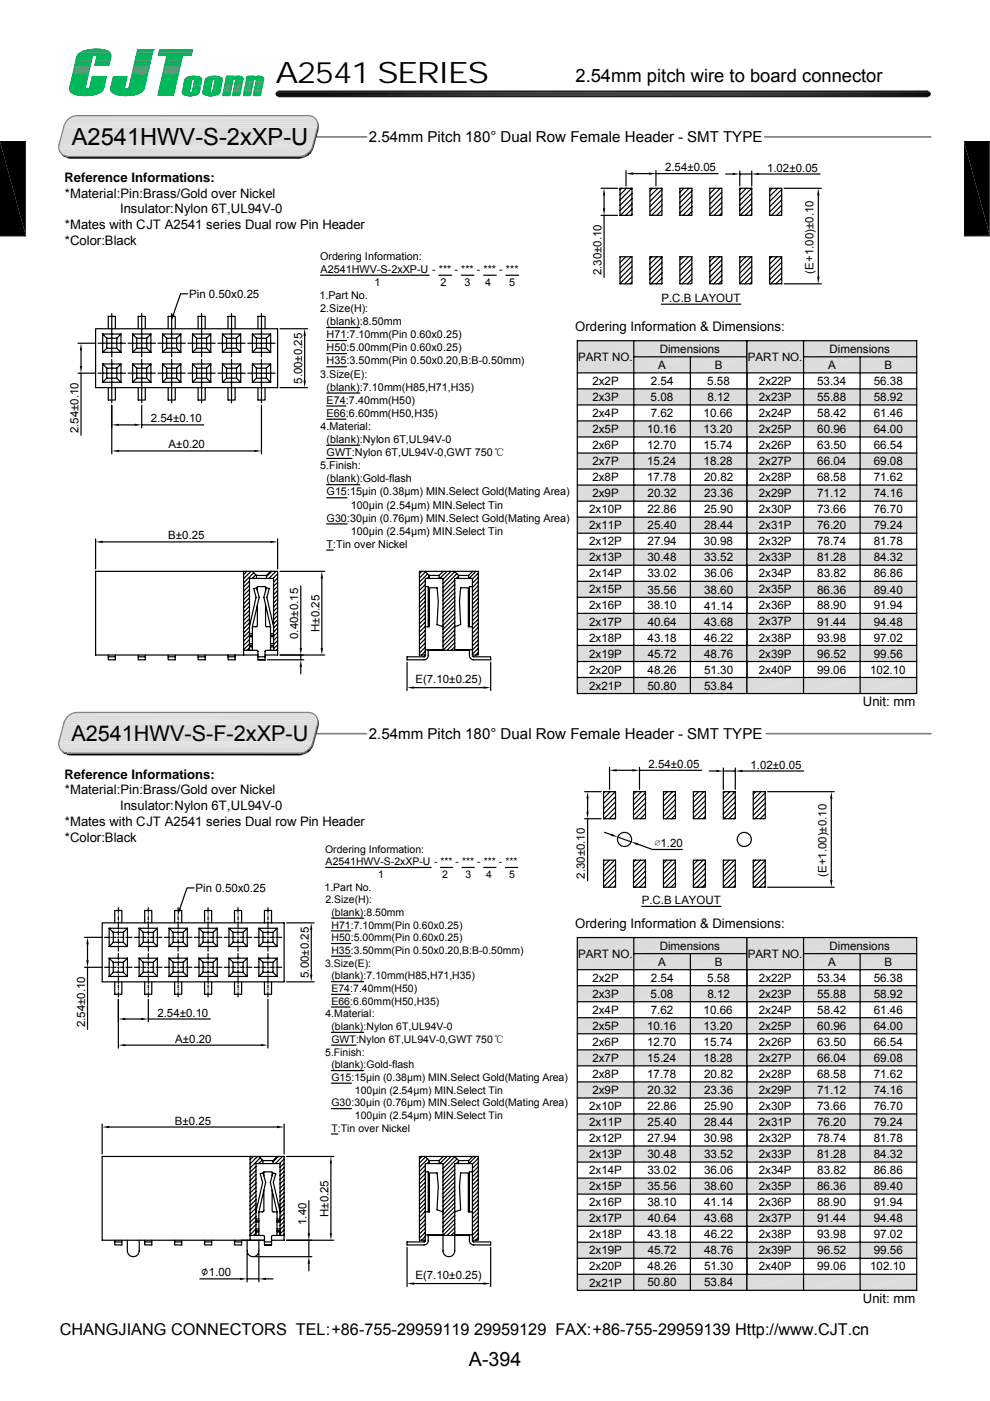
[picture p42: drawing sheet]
<svg xmlns="http://www.w3.org/2000/svg" width="210mm" height="297mm" viewBox="0 0 210 297" stroke-linecap="round" stroke-linejoin="round" font-family="sans-serif">
<defs><g id="words">
<text font-size="6.3" x="58.4" y="17.6">A2541 SERIES</text>
<text font-size="5" x="15.2" y="30.8">A2541HWV-S-2xXP-U</text>
<text font-size="4.6" x="15.1" y="157.2">A2541HWV-S-F-2xXP-U</text>
<text font-size="4.2" x="99.5" y="289.5">A-394</text>
<text font-size="3.9" x="122" y="17.4">2.54mm pitch wire to board connector</text>
<text font-size="3.5" x="12.7" y="283">CHANGJIANG CONNECTORS TEL:+86-755-29959119 29959129 FAX:+86-755-29959139 Http://www.CJT.cn</text>
<g font-size="3.2">
<text x="78.3" y="30.2">2.54mm Pitch 180° Dual Row Female Header - SMT TYPE</text>
<text x="78.3" y="156.7">2.54mm Pitch 180° Dual Row Female Header - SMT TYPE</text>
</g>
<g font-size="2.8">
<text x="13.7" y="38.5">Reference Informations:</text>
<text x="13.8" y="41.9">*Material:Pin:Brass/Gold over Nickel</text>
<text x="25.5" y="45.3">Insulator:Nylon 6T,UL94V-0</text>
<text x="13.8" y="48.6">*Mates with CJT A2541 series Dual row Pin Header</text>
<text x="13.8" y="52">*Color:Black</text>
<text x="122" y="70.1">Ordering Information &amp; Dimensions:</text>
<text x="183" y="149.7">Unit: mm</text>
<text x="13.7" y="165.1">Reference Informations:</text>
<text x="13.8" y="168.4">*Material:Pin:Brass/Gold over Nickel</text>
<text x="25.5" y="171.8">Insulator:Nylon 6T,UL94V-0</text>
<text x="13.8" y="175.2">*Mates with CJT A2541 series Dual row Pin Header</text>
<text x="13.8" y="178.5">*Color:Black</text>
<text x="122" y="196.7">Ordering Information &amp; Dimensions:</text>
<text x="183" y="276.2">Unit: mm</text>
</g>
<text font-size="2.7" x="42.7" y="270.6">∅1.00</text>
<g font-size="2.5">
<text x="122.6" y="76.5">PART NO.</text>
<text x="139.9" y="74.8">Dimensions</text>
<text x="158.6" y="76.5">PART NO.</text>
<text x="175.9" y="74.8">Dimensions</text>
<text x="125.6" y="81.6">2x2P</text>
<text x="138" y="81.6">2.54</text>
<text x="139.6" y="78.2">A</text>
<text x="150" y="81.6">5.58</text>
<text x="151.6" y="78.2">B</text>
<text x="161" y="81.6">2x22P</text>
<text x="173.3" y="81.6">53.34</text>
<text x="175.6" y="78.2">A</text>
<text x="185.3" y="81.6">56.38</text>
<text x="187.6" y="78.2">B</text>
<text x="125.6" y="85">2x3P</text>
<text x="125.6" y="88.4">2x4P</text>
<text x="138" y="85">5.08</text>
<text x="138" y="88.4">7.62</text>
<text x="149.2" y="88.4">10.66</text>
<text x="150" y="85">8.12</text>
<text x="161" y="85">2x23P</text>
<text x="161" y="88.4">2x24P</text>
<text x="173.3" y="85">55.88</text>
<text x="173.3" y="88.4">58.42</text>
<text x="185.3" y="88.4">61.46</text>
<text x="185.3" y="85">58.92</text>
<text x="125.6" y="91.8">2x5P</text>
<text x="125.6" y="95.2">2x6P</text>
<text x="137.2" y="91.8">10.16</text>
<text x="137.2" y="95.2">12.70</text>
<text x="149.2" y="91.8">13.20</text>
<text x="149.2" y="95.2">15.74</text>
<text x="161" y="91.8">2x25P</text>
<text x="161" y="95.2">2x26P</text>
<text x="173.3" y="91.8">60.96</text>
<text x="173.3" y="95.2">63.50</text>
<text x="185.3" y="91.8">64.00</text>
<text x="185.3" y="95.2">66.54</text>
<text x="125.6" y="98.6">2x7P</text>
<text x="137.2" y="98.6">15.24</text>
<text x="149.2" y="98.6">18.28</text>
<text x="161" y="98.6">2x27P</text>
<text x="173.3" y="98.6">66.04</text>
<text x="185.3" y="98.6">69.08</text>
<text x="125.6" y="102">2x8P</text>
<text x="125.6" y="105.4">2x9P</text>
<text x="137.2" y="102">17.78</text>
<text x="137.4" y="105.4">20.32</text>
<text x="149.3" y="105.4">23.36</text>
<text x="149.4" y="102">20.82</text>
<text x="161" y="102">2x28P</text>
<text x="161" y="105.4">2x29P</text>
<text x="173.3" y="102">68.58</text>
<text x="173.3" y="105.5">71.12</text>
<text x="185.3" y="105.4">74.16</text>
<text x="185.3" y="102">71.62</text>
<text x="124.9" y="108.8">2x10P</text>
<text x="124.9" y="112.2">2x11P</text>
<text x="137.3" y="108.8">22.86</text>
<text x="137.4" y="112.2">25.40</text>
<text x="149.3" y="108.8">25.90</text>
<text x="149.3" y="112.2">28.44</text>
<text x="161" y="108.8">2x30P</text>
<text x="161" y="112.2">2x31P</text>
<text x="173.3" y="108.8">73.66</text>
<text x="173.3" y="112.2">76.20</text>
<text x="185.3" y="108.8">76.70</text>
<text x="185.3" y="112.2">79.24</text>
<text x="124.9" y="115.6">2x12P</text>
<text x="124.9" y="119">2x13P</text>
<text x="137.3" y="119">30.48</text>
<text x="137.4" y="115.6">27.94</text>
<text x="149.3" y="115.6">30.98</text>
<text x="149.3" y="119">33.52</text>
<text x="161" y="115.6">2x32P</text>
<text x="161" y="119">2x33P</text>
<text x="173.3" y="115.6">78.74</text>
<text x="173.3" y="119">81.28</text>
<text x="185.3" y="115.6">81.78</text>
<text x="185.3" y="119">84.32</text>
<text x="124.9" y="122.4">2x14P</text>
<text x="124.9" y="125.8">2x15P</text>
<text x="137.3" y="122.4">33.02</text>
<text x="137.3" y="125.8">35.56</text>
<text x="149.3" y="122.4">36.06</text>
<text x="149.3" y="125.8">38.60</text>
<text x="161" y="122.4">2x34P</text>
<text x="161" y="125.8">2x35P</text>
<text x="173.3" y="125.8">86.36</text>
<text x="173.3" y="122.4">83.82</text>
<text x="185.3" y="125.8">89.40</text>
<text x="185.3" y="122.4">86.86</text>
<text x="124.9" y="129.2">2x16P</text>
<text x="137.3" y="129.2">38.10</text>
<text x="149.4" y="129.2">41.14</text>
<text x="161" y="129.2">2x36P</text>
<text x="173.3" y="129.2">88.90</text>
<text x="185.3" y="129.2">91.94</text>
<text x="124.9" y="132.6">2x17P</text>
<text x="124.9" y="136">2x18P</text>
<text x="137.4" y="136">43.18</text>
<text x="137.4" y="132.6">40.64</text>
<text x="149.4" y="132.6">43.68</text>
<text x="149.4" y="136">46.22</text>
<text x="161" y="132.6">2x37P</text>
<text x="161" y="136">2x38P</text>
<text x="173.3" y="132.6">91.44</text>
<text x="173.3" y="136">93.98</text>
<text x="185.3" y="132.6">94.48</text>
<text x="185.3" y="136">97.02</text>
<text x="124.9" y="139.4">2x19P</text>
<text x="124.9" y="142.8">2x20P</text>
<text x="137.4" y="142.8">48.26</text>
<text x="137.4" y="139.4">45.72</text>
<text x="149.3" y="142.8">51.30</text>
<text x="149.4" y="139.4">48.76</text>
<text x="161" y="139.4">2x39P</text>
<text x="161" y="142.8">2x40P</text>
<text x="173.3" y="142.8">99.06</text>
<text x="173.3" y="139.4">96.52</text>
<text x="184.6" y="142.8">102.10</text>
<text x="185.3" y="139.4">99.56</text>
<text x="124.9" y="146.2">2x21P</text>
<text x="137.3" y="146.2">50.80</text>
<text x="149.3" y="146.2">53.84</text>
<text x="122.6" y="203.1">PART NO.</text>
<text x="139.9" y="201.4">Dimensions</text>
<text x="158.6" y="203.1">PART NO.</text>
<text x="175.9" y="201.4">Dimensions</text>
<text x="125.6" y="208.2">2x2P</text>
<text x="138" y="208.2">2.54</text>
<text x="139.6" y="204.8">A</text>
<text x="150" y="208.2">5.58</text>
<text x="151.6" y="204.8">B</text>
<text x="161" y="208.2">2x22P</text>
<text x="173.3" y="208.2">53.34</text>
<text x="175.6" y="204.8">A</text>
<text x="185.3" y="208.2">56.38</text>
<text x="187.6" y="204.8">B</text>
<text x="125.6" y="211.6">2x3P</text>
<text x="125.6" y="215">2x4P</text>
<text x="138" y="211.6">5.08</text>
<text x="138" y="215">7.62</text>
<text x="149.2" y="215">10.66</text>
<text x="150" y="211.6">8.12</text>
<text x="161" y="211.6">2x23P</text>
<text x="161" y="215">2x24P</text>
<text x="173.3" y="211.6">55.88</text>
<text x="173.3" y="215">58.42</text>
<text x="185.3" y="215">61.46</text>
<text x="185.3" y="211.6">58.92</text>
<text x="125.6" y="218.4">2x5P</text>
<text x="125.6" y="221.8">2x6P</text>
<text x="137.2" y="218.4">10.16</text>
<text x="137.2" y="221.8">12.70</text>
<text x="149.2" y="218.4">13.20</text>
<text x="149.2" y="221.8">15.74</text>
<text x="161" y="218.4">2x25P</text>
<text x="161" y="221.8">2x26P</text>
<text x="173.3" y="218.4">60.96</text>
<text x="173.3" y="221.8">63.50</text>
<text x="185.3" y="218.4">64.00</text>
<text x="185.3" y="221.8">66.54</text>
<text x="125.6" y="225.2">2x7P</text>
<text x="137.2" y="225.2">15.24</text>
<text x="149.2" y="225.2">18.28</text>
<text x="161" y="225.2">2x27P</text>
<text x="173.3" y="225.2">66.04</text>
<text x="185.3" y="225.2">69.08</text>
<text x="125.6" y="228.6">2x8P</text>
<text x="125.6" y="232">2x9P</text>
<text x="137.2" y="228.6">17.78</text>
<text x="137.4" y="232">20.32</text>
<text x="149.3" y="232">23.36</text>
<text x="149.4" y="228.6">20.82</text>
<text x="161" y="228.6">2x28P</text>
<text x="161" y="232">2x29P</text>
<text x="173.3" y="228.6">68.58</text>
<text x="173.3" y="232">71.12</text>
<text x="185.3" y="232">74.16</text>
<text x="185.3" y="228.6">71.62</text>
<text x="124.9" y="235.4">2x10P</text>
<text x="124.9" y="238.8">2x11P</text>
<text x="137.3" y="235.4">22.86</text>
<text x="137.4" y="238.8">25.40</text>
<text x="149.3" y="235.4">25.90</text>
<text x="149.3" y="238.8">28.44</text>
<text x="161" y="235.4">2x30P</text>
<text x="161" y="238.8">2x31P</text>
<text x="173.3" y="235.4">73.66</text>
<text x="173.3" y="238.8">76.20</text>
<text x="185.3" y="235.4">76.70</text>
<text x="185.3" y="238.8">79.24</text>
<text x="124.9" y="242.2">2x12P</text>
<text x="124.9" y="245.6">2x13P</text>
<text x="137.3" y="245.6">30.48</text>
<text x="137.4" y="242.2">27.94</text>
<text x="149.3" y="242.2">30.98</text>
<text x="149.3" y="245.6">33.52</text>
<text x="161" y="242.1">2x32P</text>
<text x="161" y="245.6">2x33P</text>
<text x="173.3" y="242.2">78.74</text>
<text x="173.3" y="245.6">81.28</text>
<text x="185.3" y="242.2">81.78</text>
<text x="185.3" y="245.6">84.32</text>
<text x="124.9" y="249">2x14P</text>
<text x="137.3" y="249">33.02</text>
<text x="149.3" y="249">36.06</text>
<text x="161" y="249">2x34P</text>
<text x="173.3" y="249">83.82</text>
<text x="185.3" y="249">86.86</text>
<text x="124.9" y="252.3">2x15P</text>
<text x="124.9" y="255.8">2x16P</text>
<text x="137.3" y="252.4">35.56</text>
<text x="137.3" y="255.8">38.10</text>
<text x="149.3" y="252.4">38.60</text>
<text x="149.4" y="255.8">41.14</text>
<text x="161" y="252.3">2x35P</text>
<text x="161" y="255.8">2x36P</text>
<text x="173.3" y="252.4">86.36</text>
<text x="173.3" y="255.8">88.90</text>
<text x="185.3" y="252.4">89.40</text>
<text x="185.3" y="255.8">91.94</text>
<text x="124.9" y="259.2">2x17P</text>
<text x="124.9" y="262.6">2x18P</text>
<text x="137.4" y="262.6">43.18</text>
<text x="137.4" y="259.2">40.64</text>
<text x="149.4" y="259.2">43.68</text>
<text x="149.4" y="262.6">46.22</text>
<text x="161" y="259.1">2x37P</text>
<text x="161" y="262.6">2x38P</text>
<text x="173.3" y="259.2">91.44</text>
<text x="173.3" y="262.6">93.98</text>
<text x="185.3" y="259.2">94.48</text>
<text x="185.3" y="262.6">97.02</text>
<text x="124.9" y="266">2x19P</text>
<text x="124.9" y="269.3">2x20P</text>
<text x="137.4" y="269.4">48.26</text>
<text x="137.4" y="266">45.72</text>
<text x="149.3" y="269.4">51.30</text>
<text x="149.4" y="266">48.76</text>
<text x="161" y="266">2x39P</text>
<text x="161" y="269.3">2x40P</text>
<text x="173.3" y="269.4">99.06</text>
<text x="173.3" y="266">96.52</text>
<text x="184.6" y="269.4">102.10</text>
<text x="185.3" y="266">99.56</text>
<text x="124.9" y="272.8">2x21P</text>
<text x="137.3" y="272.8">50.80</text>
<text x="149.3" y="272.8">53.84</text>
</g>
<g font-size="2.4">
<text x="141.1" y="36.3">2.54±0.05</text>
<text x="162.7" y="36.4">1.02±0.05</text>
<text x="127.6" y="58.4" transform="rotate(-90 127.6 58.4)">2.30±0.10</text>
<text x="172.6" y="58" transform="rotate(-90 172.6 58)">(E+1.00)±0.10</text>
<text x="40.1" y="63.2">Pin 0.50x0.25</text>
<text x="140.3" y="64">P.C.B LAYOUT</text>
<text x="64.1" y="81.4" transform="rotate(-90 64.1 81.4)">5.00±0.25</text>
<text x="32" y="89.6">2.54±0.10</text>
<text x="16.6" y="91.9" transform="rotate(-90 16.6 91.9)">2.54±0.10</text>
<text x="35.8" y="95.1">A±0.20</text>
<text x="35.7" y="114.4">B±0.25</text>
<text x="63.3" y="135.5" transform="rotate(-90 63.3 135.5)">0.40±0.15</text>
<text x="67.7" y="134" transform="rotate(-90 67.7 134)">H±0.25</text>
<text x="88.1" y="144.8">E(7.10±0.25)</text>
<text x="137.6" y="162.8">2.54±0.05</text>
<text x="159.2" y="162.9">1.02±0.05</text>
<text x="138.9" y="179.6">∅1.20</text>
<text x="175.3" y="185.9" transform="rotate(-90 175.3 185.9)">(E+1.00)±0.10</text>
<text x="41.5" y="189.1">Pin 0.50x0.25</text>
<text x="124.1" y="186.3" transform="rotate(-90 124.1 186.3)">2.30±0.10</text>
<text x="136.1" y="191.7">P.C.B LAYOUT</text>
<text x="65.5" y="207.3" transform="rotate(-90 65.5 207.3)">5.00±0.25</text>
<text x="33.4" y="215.5">2.54±0.10</text>
<text x="18" y="217.8" transform="rotate(-90 18 217.8)">2.54±0.10</text>
<text x="37.2" y="221.1">A±0.20</text>
<text x="37.1" y="238.4">B±0.25</text>
<text x="65" y="259.7" transform="rotate(-90 65 259.7)">1.40</text>
<text x="69.7" y="258" transform="rotate(-90 69.7 258)">H±0.25</text>
<text x="88.1" y="271.1">E(7.10±0.25)</text>
</g>
<g font-size="2.3">
<text x="67.9" y="55.1">Ordering Information:</text>
<text x="68" y="57.9">A2541HWV-S-2xXP-U - *** - *** - *** - ***</text>
<text x="67.7" y="63.4">1.Part No.</text>
<text x="79.4" y="60.6">1</text>
<text x="93.4" y="60.6">2</text>
<text x="98.5" y="60.6">3</text>
<text x="102.9" y="60.6">4</text>
<text x="108" y="60.6">5</text>
<text x="67.9" y="66.2">2.Size(H):</text>
<text x="69.3" y="69">(blank):8.50mm</text>
<text x="69.3" y="71.7">H71:7.10mm(Pin 0.60x0.25)</text>
<text x="69.3" y="74.5">H50:5.00mm(Pin 0.60x0.25)</text>
<text x="69.3" y="77.3">H35:3.50mm(Pin 0.50x0.20,B:B-0.50mm)</text>
<text x="67.9" y="80.1">3.Size(E):</text>
<text x="69.3" y="82.8">(blank):7.10mm(H85,H71,H35)</text>
<text x="69.3" y="85.6">E74:7.40mm(H50)</text>
<text x="69.3" y="88.4">E66:6.60mm(H50,H35)</text>
<text x="68" y="91.1">4.Material:</text>
<text x="69.3" y="93.9">(blank):Nylon 6T,UL94V-0</text>
<text x="67.9" y="99.5">5.Finish:</text>
<text x="69.3" y="96.7">GWT:Nylon 6T,UL94V-0,GWT 750℃</text>
<text x="69.3" y="102.3">(blank):Gold-flash</text>
<text x="69.3" y="105.1">G15:15μin (0.38μm) MIN.Select Gold(Mating Area)</text>
<text x="74.4" y="107.8">100μin (2.54μm) MIN.Select Tin</text>
<text x="69.3" y="110.6">G30:30μin (0.76μm) MIN.Select Gold(Mating Area)</text>
<text x="74.4" y="113.4">100μin (2.54μm) MIN.Select Tin</text>
<text x="69.3" y="116.1">T:Tin over Nickel</text>
</g>
<g font-size="2.2">
<text x="69" y="180.8">Ordering Information:</text>
<text x="69.1" y="183.5">A2541HWV-S-2xXP-U - *** - *** - *** - ***</text>
<text x="68.8" y="188.8">1.Part No.</text>
<text x="69" y="191.5">2.Size(H):</text>
<text x="80.2" y="186.1">1</text>
<text x="93.8" y="186.1">2</text>
<text x="98.8" y="186.1">3</text>
<text x="103.1" y="186.1">4</text>
<text x="108" y="186.1">5</text>
<text x="70.3" y="194.2">(blank):8.50mm</text>
<text x="70.3" y="196.9">H71:7.10mm(Pin 0.60x0.25)</text>
<text x="70.3" y="199.6">H50:5.00mm(Pin 0.60x0.25)</text>
<text x="70.3" y="202.3">H35:3.50mm(Pin 0.50x0.20,B:B-0.50mm)</text>
<text x="69" y="205">3.Size(E):</text>
<text x="70.3" y="207.7">(blank):7.10mm(H85,H71,H35)</text>
<text x="69" y="215.7">4.Material:</text>
<text x="70.3" y="210.4">E74:7.40mm(H50)</text>
<text x="70.3" y="213">E66:6.60mm(H50,H35)</text>
<text x="70.3" y="218.4">(blank):Nylon 6T,UL94V-0</text>
<text x="70.3" y="221.1">GWT:Nylon 6T,UL94V-0,GWT 750℃</text>
<text x="69" y="223.8">5.Finish:</text>
<text x="70.3" y="226.5">(blank):Gold-flash</text>
<text x="70.3" y="229.2">G15:15μin (0.38μm) MIN.Select Gold(Mating Area)</text>
<text x="75.3" y="231.9">100μin (2.54μm) MIN.Select Tin</text>
<text x="70.3" y="234.6">G30:30μin (0.76μm) MIN.Select Gold(Mating Area)</text>
<text x="70.3" y="239.9">T:Tin over Nickel</text>
<text x="75.3" y="237.3">100μin (2.54μm) MIN.Select Tin</text>
</g>
</g></defs>
<path d="M0 30h5.5M204.5 30h5.4M0 50h5.5M204.5 50h5.4" fill="none" stroke="#000" stroke-width=".21"/>
<path d="M0 30l5.5 20h-5.5zM0 30h5.5v20zM204.5 30l5.4 19.9-5.4 .1zM204.5 30h5.4v19.9z" fill="#000"/>
<g fill="#00b85c">
<path d="M20 10.4h.9z"/>
<path d="M19.6 10.4h1.7z"/>
<path d="M20 10.4h1.3z"/>
<path d="M19.6 10.5h1.7z"/>
<path d="M19.6 10.4l1.7 .1z"/>
</g>
<path d="M19 10.5h2.8M19.2 10.5h2.4" fill="none" stroke="#00b85c" stroke-width=".21"/>
<g fill="#00b85c">
<path d="M29.4 10.5h.2z"/>
<path d="M29.6 10.5h.1z"/>
<path d="M29.7 10.5h.3z"/>
<path d="M30 10.5h.2z"/>
<path d="M30.2 10.5h.6z"/>
<path d="M30.8 10.5h.7z"/>
<path d="M31.5 10.5h.2z"/>
<path d="M31.7 10.5h.3z"/>
<path d="M32 10.5h.2z"/>
<path d="M32.2 10.5h.2z"/>
<path d="M34.1 10.5h.1z"/>
<path d="M34.2 10.5h.1z"/>
<path d="M34.3 10.5h.2z"/>
<path d="M34.5 10.5h.2z"/>
<path d="M34.7 10.5h.2z"/>
<path d="M34.9 10.5h.4z"/>
<path d="M35.3 10.5h.5z"/>
<path d="M35.8 10.5h.6z"/>
<path d="M36.4 10.5h1.1z"/>
<path d="M37.5 10.5h.6z"/>
<path d="M38.1 10.5h.5z"/>
<path d="M38.6 10.5h.6z"/>
<path d="M39.2 10.5h.4z"/>
<path d="M39.6 10.5h.4z"/>
<path d="M40 10.5h.2z"/>
<path d="M40.2 10.5h.2z"/>
<path d="M40.4 10.5h.1z"/>
<path d="M40.5 10.5h.2z"/>
</g>
<g fill="none" stroke="#00b85c" stroke-width=".21">
<path d="M16.5 11.7h7M16.5 11.6h7M16.6 11.5h6.9M16.6 11.4h6.9M16.7 11.4h6.8M16.8 11.3h6.6M16.9 11.2h6.5M17 11.1h6.3M17.1 11.1h6.2M17.1 11h6.1M17.2 11h6M17.4 10.9h5.7"/>
<path d="M17.5 10.9h5.5M17.6 10.8h5.3M17.8 10.8h5M17.9 10.7h4.8M18.1 10.7h4.5M18.4 10.6h3.9M18.6 10.6h3.6M18.8 10.5h3.2M20 11.7l-3.6 .1M20.3 11.7h3.2M23.5 11.7h-7.1M28.9 11.7h3.3"/>
<path d="M28.9 11.6h3.4M29 11.4h3.3M29 11.5h3.3M29 11.3h3.3M29 11.2h3.3M29.1 11.1h3.3M29.1 10.9h3.3M29.1 10.8h3.3M29.1 10.7h3.3M29.2 10.5h3.3M29.2 10.6h3.3M32.3 11.5h-3.3"/>
<path d="M32.3 11.3l-3.3 .1M32.4 11.1h-3.4M32.4 11h-3.3M32.4 10.8l-3.3 .1M32.4 10.7l-3.3 .1M32.5 10.6l-3.4 .1M33.6 11.7h7M33.6 11.6h7M33.6 11.4h7.1M33.6 11.5h7M33.7 11.3h7M33.7 11.2h7"/>
<path d="M33.7 11.1h7M33.7 11h7M33.8 10.8h7M33.8 10.7h7M33.8 10.6h7M33.8 10.5h7.1M40.6 11.7l-7.1 .1M40.6 11.5h-7M40.7 11.3l-7.1 .1M40.7 11.2h-7M40.7 11h-7M40.8 10.9h-7.1"/>
<path d="M40.8 10.7l-7 .1M40.8 10.6l-7 .1M40.9 10.5l-7.1 .1"/>
</g>
<g fill="#00b85c">
<path d="M33.8 11.8h.3z"/>
<path d="M34.1 11.8h.5z"/>
<path d="M34.6 11.8h.3z"/>
<path d="M34.9 11.8h.3z"/>
<path d="M39 11.8h.1z"/>
<path d="M39.1 11.8h.3z"/>
<path d="M39.4 11.8h.6z"/>
<path d="M40 11.8h.2z"/>
<path d="M40.2 11.8h.2z"/>
</g>
<g fill="none" stroke="#00b85c" stroke-width=".21">
<path d="M15.9 13.8h3.3M15.9 13.9h3.3M15.9 13.7h3.3M15.9 13.6h3.3M15.9 13.5h3.4M16 13.4h3.3M16 13.3h3.3M16 13.2h3.3M16 13.1h3.3M16 13h3.4M16.1 12.9h3.3M16.1 12.7h3.3"/>
<path d="M16.1 12.8h3.3M16.1 12.6h3.4M16.1 12.7h3.4M16.2 12.5h3.3M16.2 12.6h3.3M16.2 12.4h3.3M16.2 12.3h3.3M16.2 12.2h3.4M16.2 12.2h3.3M16.3 12.1h3.3M16.3 12h3.3M16.3 11.9h3.3"/>
<path d="M19.2 13.8h-3.3M19.2 13.6h-3.3M19.4 12.8h-3.3M19.6 12.1h-3.3M19.6 12l-3.3 .1M19.7 11.9h-3.4M19.7 11.8h-3.3M19.9 11.8h-3.5M20.1 13.8h3M20.1 13.7h3.1M20.2 13.6h3M20.2 13.5h3"/>
<path d="M20.2 13.4h3M20.2 13.3h3M20.2 13.2h3.1M20.3 13.1h3M20.3 13h3M20.3 12.9h3M20.3 12.8h3M20.3 12.7h3.1M20.4 12.5h3M20.4 12.6h3M20.4 11.8h3.1M20.4 12.4h3"/>
<path d="M20.4 12.3h3.1M20.5 12.2h3M20.5 12.1h3M20.5 11.9h3M20.5 12h3M23.1 13.9h-3M23.1 13.8h-3M23.2 13.7h-3.1M23.2 13.4h-3M23.3 13h-3M23.4 12.7h-3M23.4 12.6h-3"/>
<path d="M23.5 12.4h-3.1M23.5 12.3h-3.1M23.5 12.1l-3 .1M23.5 12h-3M28.4 13.8h3.3M28.4 13.9h3.3M28.4 13.7h3.4M28.5 13.6h3.3M28.5 13.5h3.3M28.5 13.4h3.3M28.5 13.3h3.4M28.5 13.4h3.4"/>
<path d="M28.6 13.2h3.3M28.6 13.3h3.3M28.6 13.1h3.3M28.6 13h3.3M28.6 12.9h3.4M28.7 12.7h3.3M28.7 12.8h3.3M28.7 12.6h3.3M28.7 12.5h3.3M28.7 12.4h3.4M28.8 12.3h3.3M28.8 12.2h3.3"/>
<path d="M28.8 12h3.4M28.9 11.9h3.3M28.9 11.8h3.3M31.8 13.7h-3.4M31.8 13.6h-3.3M32 12.8h-3.4M32 12.6h-3.3M32.1 12.3h-3.3M32.1 12.1l-3.3 .1M32.2 12.1h-3.4M32.2 12h-3.3M32.2 11.9h-3.3"/>
<path d="M32.2 11.8h-3.3M34.9 13.8h3.3M34.9 13.9h3.3M34.9 13.7h3.4M35 13.7h3.3M35 13.6h3.3M35 13.5h3.3M35 13.4h3.4M35.1 13.3h3.3M35.1 13.2h3.3M35.1 13.1h3.3M35.1 13h3.4"/>
<path d="M35.1 12.9h3.4M35.2 12.7h3.3M35.2 12.8h3.3M35.2 12.6h3.3M35.2 12.5h3.4M35.2 12.4h3.4M35.3 12.3h3.3M35.3 12.4h3.3M35.3 12.2h3.3M35.3 12h3.4M35.4 11.9h3.3M35.4 11.8h3.3"/>
<path d="M38.3 13.8h-3.4M38.3 13.6h-3.3M38.4 13.4h-3.4M38.4 13h-3.3M38.5 12.8h-3.3M38.5 12.7h-3.3M38.5 12.6h-3.3M38.6 12.3h-3.3M38.6 12.2h-3.3M38.7 12.1h-3.4M38.7 11.8h-3.3"/>
</g>
<g fill="#00b85c">
<path d="M20.2 13.9h.2z"/>
<path d="M20.4 13.9h.2z"/>
<path d="M20.6 13.9h.2z"/>
<path d="M20.8 13.9h.2z"/>
<path d="M21 13.9h.6z"/>
<path d="M21.6 13.9h.4z"/>
<path d="M22 13.9h.4z"/>
<path d="M22.4 13.9h.2z"/>
<path d="M22.6 13.9h.1z"/>
<path d="M22.7 13.9h.2z"/>
<path d="M22.9 13.9h.1z"/>
</g>
<g fill="none" stroke="#00b85c" stroke-width=".21">
<path d="M15.4 16h3.3M15.5 15.5h3.3M15.5 15.4h3.3M15.5 15.2h3.4M15.5 15.3h3.3M15.6 15.1h3.3M15.6 14.9h3.3M15.6 14.8h3.4M15.7 14.6h3.3M15.7 14.5h3.3M15.7 14.4h3.4M15.8 14.2h3.3"/>
<path d="M15.8 14.3h3.3M15.8 14.1h3.3M15.8 13.9h3.4M18.7 15.9l-3.3 .1M27.9 16h3.3M28 15.5h3.4M28.1 15.4h3.3M28.1 15.3h3.3M28.1 15.2h3.3M28.1 15.1h3.4M28.2 14.9h3.3M28.2 14.8h3.3"/>
<path d="M28.2 14.6h3.4M28.3 14.5h3.3M28.3 14.4h3.3M28.3 14.3h3.3M28.3 14.2h3.4M28.4 14.1h3.3M28.4 13.9h3.3M31.3 15.9l-3.4 .1M34.4 16h3.4M34.5 15.5h3.4M34.6 15.4h3.3M34.6 15.2h3.4"/>
<path d="M34.6 15.3h3.3M34.6 15.1h3.4M34.7 14.9h3.3M34.7 14.8h3.4M34.7 14.6h3.4M34.8 14.5h3.3M34.8 14.4h3.3M34.8 14.2h3.4M34.8 14.3h3.4M34.9 14.1h3.3M34.9 13.9h3.3M37.8 15.9l-3.4 .1"/>
</g>
<path d="M15.4 15.7h3.4M28 15.7h3.3M34.5 15.7h3.3" fill="none" stroke="#00b85c" stroke-width=".34"/>
<path d="M15.3 16.2h3.4M27.9 16.2h3.3M34.4 16.2h3.4" fill="none" stroke="#00b85c" stroke-width=".3"/>
<g fill="#00b85c">
<path d="M19.8 16.3h.1z"/>
<path d="M19.9 16.3h.2z"/>
<path d="M20.1 16.3h.1z"/>
<path d="M20.2 16.3h.4z"/>
<path d="M20.6 16.3h.4z"/>
<path d="M21 16.3h.6z"/>
<path d="M21.6 16.3h.3z"/>
<path d="M21.9 16.3h.2z"/>
<path d="M22.1 16.3h.2z"/>
<path d="M22.3 16.3h.1z"/>
<path d="M24.3 16.3h.1z"/>
<path d="M24.4 16.3h.1z"/>
<path d="M24.5 16.3h.2z"/>
<path d="M24.7 16.3h.4z"/>
<path d="M25.1 16.3h.4z"/>
<path d="M25.5 16.3h.5z"/>
<path d="M26 16.3h.3z"/>
<path d="M26.3 16.3h.2z"/>
<path d="M26.5 16.3h.2z"/>
<path d="M26.7 16.3h.1z"/>
</g>
<g fill="none" stroke="#00b85c" stroke-width=".21">
<path d="M14.8 18.6h3.3M14.8 18.8h3.3M14.8 18.9h3.5M14.8 18.9h7.1M14.8 19h7.1M14.8 19.1h7.1M14.8 18.5h3.3M14.8 19.1h7M14.8 18.3h3.4M14.8 19.3h6.9M14.9 18.2h3.3M14.9 19.3h6.8"/>
<path d="M14.9 18.1h3.3M14.9 18h3.3M14.9 19.4h6.7M14.9 17.9h3.3M15 17.7h3.3M15 17.8h3.3M15 17.6h3.3M15 19.5h6.4M15 19.6h6.4M15 17.4h3.4M15 17.5h3.4M15 17.5h3.3"/>
<path d="M15 17.3h3.4M15.1 17.3h3.3M15.1 17.2h3.3M15.1 19.6h6.2M15.1 17.1h3.3M15.1 17h3.4M15.2 16.9h3.3M15.2 17h3.3M15.2 19.7h6M15.2 16.8h3.3M15.2 16.7h3.3M15.2 16.6h3.4"/>
<path d="M15.2 19.7h5.9M15.2 16.5h3.4M15.3 16.4h3.3M15.3 16.5h3.3M15.3 16.3h3.3M15.3 19.8h5.7M15.4 19.8h5.4M15.5 19.9h5.2M15.7 20h4.7M18.1 18.7h-3.3M18.1 18.6h-3.3M18.1 18.5h-3.3"/>
<path d="M18.1 18.4h-3.3M18.2 18.2h-3.3M18.2 18.1l-3.3 .1M18.3 17.8l-3.4 .1M18.6 16.4h-3.3M18.9 18.8h3.1M19 18.7h3M19 18.5h3.1M19 18.6h3.1M19 18.4h3.1M19.1 18.2h3M19.1 18h3.1"/>
<path d="M19.1 18.1h3.1M19.2 17.8h3M19.2 17.7h3M19.3 17.4h3M19.3 17.5h3M19.3 17.3h3M19.3 17.2h3.1M19.3 17.1h3.1M19.4 17h3M19.4 17.1h3M19.4 16.9h3M19.4 16.8h3"/>
<path d="M19.4 16.7h3.1M19.4 16.8h3.1M19.5 16.6h3M19.5 16.7h3M19.5 16.5h3M19.5 16.4h3M19.5 16.3h3.1M20.4 19.9h-4.7M21.5 19.5h-6.5M21.8 19.2h-7M21.9 19.1h-7.1M22 18.9h-3.3"/>
<path d="M22 18.8h-3.2M22 18.7h-3M22 18.6h-3M22.1 18.4l-3.1 .1M22.1 18.3l-3 .1M22.1 18.3h-3M22.1 18.1l-3 .1M22.2 18h-3M22.2 17.9h-3M22.3 17.6h-3.1M22.3 17.5h-3M22.4 17h-3"/>
<path d="M22.6 16.3h-3.1M23.4 18.9h7.1M23.5 18.8h2.9M23.5 18.8h3M23.5 18.9h3.1M23.5 19h7M23.5 19.1h7M23.5 18.7h2.9M23.5 19.1h6.9M23.5 19.2h6.9M23.5 18.6h2.9M23.5 19.3h6.8"/>
<path d="M23.5 18.5h2.9M23.5 18.4h3M23.5 19.3h6.7M23.6 18.3h2.9M23.6 18.2h2.9M23.6 19.4h6.6M23.6 18.1h2.9M23.6 18h3M23.6 17.9h3M23.7 17.8h2.9M23.7 17.7h2.9M23.7 19.5h6.3"/>
<path d="M23.7 19.6h6.3M23.7 17.4h3M23.7 17.5h3M23.8 17.3h2.9M23.8 17.2h2.9M23.8 17.2h3M23.8 17.1h3M23.9 17h2.9M23.9 19.7h5.9M23.9 16.9h2.9M23.9 16.8h2.9M23.9 16.7h3"/>
<path d="M23.9 16.6h3M23.9 19.7h5.8M24 16.5h2.9M24 16.4h2.9M24 16.3h2.9M24 19.8h5.6M24.2 19.8h5.3M24.3 19.9h5.1M24.5 20h4.6M26.4 18.6l-2.9 .1M26.4 18.6h-2.9M26.5 18.4l-3 .1"/>
<path d="M26.5 18.3h-2.9M26.5 18.2h-2.9M26.6 17.6h-2.9M26.7 17.5h-3M26.8 17.1h-3M26.9 16.3h-2.9M27.3 18.6h3.3M27.3 18.5h3.4M27.4 18.4h3.3M27.4 18.3h3.3M27.4 18.2h3.4M27.5 18.1h3.3"/>
<path d="M27.5 18h3.3M27.5 17.8h3.3M27.5 17.7h3.4M27.6 17.6h3.3M27.6 17.5h3.3M27.6 17.4h3.3M27.6 17.3h3.3M27.6 17.2h3.4M27.7 17.2h3.3M27.7 17.1h3.3M27.7 17h3.3M27.7 16.9h3.4"/>
<path d="M27.7 16.8h3.4M27.8 16.7h3.3M27.8 16.6h3.3M27.8 16.5h3.3M27.8 16.4h3.4M27.9 16.4h3.3M27.9 16.3h3.3M29.2 19.9h-4.8M29.9 19.6h-6.1M30.1 19.5h-6.5M30.3 19.3h-6.8M30.4 19.1h-6.9"/>
<path d="M30.6 18.9h-3.6M30.6 18.8h-3.4M30.6 18.8h-3.3M30.6 18.7h-3.3M30.6 18.6h-3.3M30.7 18.6h-3.4M30.7 18.4l-3.3 .1M30.7 18.4h-3.3M30.7 18.3h-3.3M30.8 18.2h-3.4M30.8 17.9h-3.3M31 17.3h-3.4"/>
<path d="M31.1 16.5h-3.3M31.2 16.3h-3.3M33.5 19.9h3.4M33.6 19.7h3.3M33.6 19.6h3.3M33.6 19.6h3.4M33.7 19.5h3.3M33.7 19.3h3.3M33.7 19.1h3.3M33.7 19.2h3.3M33.7 19.1h3.4M33.8 19h3.3"/>
<path d="M33.8 18.9h3.3M33.8 18.8h3.3M33.8 18.7h3.3M33.9 18.6h3.3M33.9 18.4h3.3M33.9 18.3h3.3M33.9 18.2h3.4M34 18h3.3M34 18.1h3.3M34 17.8h3.3M34 17.7h3.4M34 17.8h3.4"/>
<path d="M34.1 17.6h3.3M34.1 17.4h3.3M34.1 17.5h3.3M34.1 17.3h3.4M34.2 17.2h3.3M34.2 17.1h3.3M34.2 17h3.3M34.2 16.9h3.4M34.2 16.8h3.4M34.3 16.7h3.3M34.3 16.8h3.3M34.3 16.6h3.3"/>
<path d="M34.3 16.5h3.3M34.3 16.4h3.4M34.3 16.5h3.4M34.4 16.3h3.3M36.9 19.8h-3.3M37 19.5h-3.3M37 19.4h-3.3M37.1 19.1h-3.4M37.1 18.9l-3.3 .1M37.1 18.7h-3.3M37.2 18.6h-3.4M37.2 18.5h-3.3"/>
<path d="M37.2 18.4l-3.3 .1M37.2 18.3l-3.3 .1M37.3 18.2l-3.4 .1M37.3 18.1l-3.3 .1M37.3 18h-3.3M37.3 17.9h-3.3M37.5 17h-3.3M37.7 16.4h-3.3M37.7 16.3h-3.3M16.2 20.1h3.7M16.3 20.1h3.5M16.7 20.2h2.7"/>
<path d="M20.2 20h-4.2M24.9 20.1h3.7M25 20.1h3.5M25.4 20.2h2.6M28.9 20h-4.2M33.5 20.2h3.3M33.5 20.1h3.3M33.5 20h3.4M36.8 20.1l-3.3 .1M36.9 20l-3.4 .1"/>
</g>
<g fill="#00b85c">
<path d="M33.6 20.2h.1z"/>
<path d="M33.7 20.2h.2z"/>
<path d="M33.9 20.2h.2z"/>
<path d="M34.1 20.2h.2z"/>
<path d="M34.3 20.2h.5z"/>
<path d="M34.8 20.2h.6z"/>
<path d="M35.4 20.2h.5z"/>
<path d="M35.9 20.2h.2z"/>
<path d="M36.1 20.2h.2z"/>
<path d="M36.3 20.2h.2z"/>
<path d="M36.5 20.2h.2z"/>
</g>
<path d="M16.7 20.2h2.7M25.4 20.2h2.6" fill="none" stroke="#00b85c" stroke-width=".21"/>
<path d="M17 20.2h1.9z" fill="#00b85c"/>
<path d="M17 20.2h2.1" fill="none" stroke="#00b85c" stroke-width=".21"/>
<path d="M25.6 20.2h1.8z" fill="#00b85c"/>
<path d="M25.6 20.2h2.2" fill="none" stroke="#00b85c" stroke-width=".21"/>
<g fill="#00b85c">
<path d="M17.3 20.2h1.6z"/>
<path d="M25.9 20.2h1.5z"/>
<path d="M17.4 20.2h1.5z"/>
<path d="M17.4 20.2l1 .1z"/>
<path d="M25.9 20.2l1.1 .1z"/>
<path d="M17.8 20.3h.6z"/>
<path d="M26.2 20.3h.8z"/>
</g>
<path d="M16.9 11.2a7.4 7.4 0 0 1 6.3-.2 1.7 1.7 0 0 1 .2 1.7l-.3 1.2h-3l.4-1.9a.57 .57 0 0 0-.7-.2 .57 .57 0 0 0-.3 .7l-1.4 6.1a.49 .49 0 0 0 .5 .3 .49 .49 0 0 0 .4-.4l.5-2.2h3.1l-.4 1.6a2.25 2.25 0 0 1-2.3 2.2l-2.1 .2a4.2 4.2 0 0 1-2.9-.9 3.1 3.1 0 0 1 .2-2.2l1.1-4.9 .3-.6zM29.2 10.5h3.3l-1.6 6.9a2.63 2.63 0 0 1-2.7 2.8l-1.9 .1a3.6 3.6 0 0 1-2.8-1.1v-.8l.5-2.1h2.9l-.4 2a.47 .47 0 0 0 .2 .6 .47 .47 0 0 0 .6-.2zM33.8 10.5h7.1l-.3 1.3h-1.9l-1.9 8.4h-3.3l1.9-8.4h-1.9z" fill="none" stroke="#00b85c" stroke-width=".21"/>
<g fill="#00b85c">
<path d="M40.9 16.2h.6z"/>
<path d="M40.7 16.2h.9z"/>
<path d="M40.9 16.2h.7z"/>
<path d="M40.6 16.2h1.2z"/>
<path d="M40.7 16.2h1.1z"/>
<path d="M40.3 16.2h1.6z"/>
<path d="M40.6 16.2h1.3z"/>
<path d="M40.3 16.2h1.7z"/>
</g>
<path d="M40 16.3h2.2" fill="none" stroke="#00b85c" stroke-width=".21"/>
<path d="M40.3 16.2l1.9 .1z" fill="#00b85c"/>
<path d="M39.2 16.8h3.6M39.3 16.7h3.5M39.3 16.6h3.5M39.5 16.5h3.2M39.6 16.4h3M39.8 16.3h2.6M40 16.3h2.2" fill="none" stroke="#00b85c" stroke-width=".21"/>
<g fill="#00b85c">
<path d="M39.2 16.8h1.7z"/>
<path d="M39.2 16.8h1.8z"/>
<path d="M41 16.8h1.8z"/>
<path d="M41.1 16.8h1.7z"/>
<path d="M39.2 16.8h1.6z"/>
<path d="M39.2 16.8l1.5 .1z"/>
<path d="M41.2 16.8l1.6 .1z"/>
<path d="M39.2 16.9h1.5z"/>
<path d="M41.2 16.9h1.6z"/>
<path d="M39.2 16.9l1.5 .1z"/>
<path d="M41.2 16.9l1.6 .1z"/>
<path d="M39.2 17h1.5z"/>
<path d="M41.2 17h1.6z"/>
<path d="M39.1 17h1.6z"/>
<path d="M39.1 17l1.6 .1z"/>
<path d="M41.2 17l1.6 .1z"/>
<path d="M39.1 17.1h1.6z"/>
<path d="M41.2 17.1h1.6z"/>
<path d="M39.1 17.1l1.6 .1z"/>
<path d="M41.2 17.1l1.6 .1z"/>
<path d="M39.1 17.2h1.6z"/>
<path d="M41.2 17.2h1.6z"/>
<path d="M41.2 17.2h1.5z"/>
<path d="M39.1 17.2l1.5 .1z"/>
<path d="M41.2 17.2l1.5 .1z"/>
<path d="M39.1 17.3h1.5z"/>
<path d="M41.2 17.3h1.5z"/>
<path d="M39.1 17.3l1.5 .1z"/>
<path d="M41.2 17.3l1.5 .1z"/>
<path d="M39.1 17.4h1.5z"/>
<path d="M41.2 17.4h1.5z"/>
<path d="M39.1 17.4l1.5 .1z"/>
<path d="M41.1 17.4l1.6 .1z"/>
<path d="M41.1 17.4h1.6z"/>
<path d="M39.1 17.5l1.5 .1z"/>
<path d="M39.1 17.5h1.5z"/>
<path d="M41.1 17.5l1.6 .1z"/>
<path d="M41.1 17.5h1.6z"/>
<path d="M39 17.6h1.6z"/>
<path d="M41.1 17.6h1.6z"/>
<path d="M39 17.6l1.6 .1z"/>
<path d="M41.1 17.6l1.6 .1z"/>
<path d="M39 17.7l1.5 .1h-1.5z"/>
<path d="M39 17.7h1.6z"/>
<path d="M41.1 17.7l1.5 .1h-1.5z"/>
<path d="M41.1 17.7h1.6z"/>
<path d="M39 17.8h1.5z"/>
<path d="M41.1 17.8h1.5z"/>
<path d="M39 17.8l1.5 .1z"/>
<path d="M41.1 17.8l1.5 .1z"/>
<path d="M39 17.9h1.5z"/>
<path d="M41 17.9h1.6z"/>
<path d="M41.1 17.9h1.5z"/>
<path d="M39 17.9l1.5 .1z"/>
<path d="M41 17.9l1.6 .1z"/>
<path d="M38.9 18h1.6z"/>
<path d="M41 18h1.6z"/>
<path d="M41.1 18h.1z"/>
<path d="M41.2 18h.2z"/>
<path d="M41.4 18h.4z"/>
<path d="M41.8 18h.3z"/>
<path d="M42.1 18h.3z"/>
<path d="M38.9 18l1.5 .2h-1.5z"/>
<path d="M38.9 18h1.6l-.1 .2z"/>
<path d="M38.9 18.2h1.5z"/>
<path d="M38.9 18.2l1.5 .3h-1.6z"/>
<path d="M38.9 18.2h1.5v.3z"/>
<path d="M41.2 18.5h.2z"/>
<path d="M41.4 18.5h.3z"/>
<path d="M41.7 18.5h.4z"/>
<path d="M42.1 18.5h.2z"/>
<path d="M42.3 18.5h.1z"/>
<path d="M38.8 18.5h1.6z"/>
<path d="M40.9 18.5h1.6z"/>
<path d="M38.8 18.5l1.6 .1z"/>
<path d="M40.9 18.5l1.6 .1z"/>
<path d="M38.8 18.6h1.6z"/>
<path d="M40.9 18.6h1.6z"/>
<path d="M38.8 18.6l1.6 .1z"/>
<path d="M40.9 18.6l1.6 .1z"/>
<path d="M38.8 18.7h1.6z"/>
<path d="M40.9 18.7h1.6z"/>
<path d="M38.8 18.7l1.5 .1h-1.5z"/>
<path d="M38.8 18.7h1.6l-.1 .1z"/>
<path d="M40.9 18.7l1.5 .1h-1.5z"/>
<path d="M40.9 18.7h1.6l-.1 .1z"/>
<path d="M38.8 18.8l1.5 .1z"/>
<path d="M38.8 18.8h1.5z"/>
<path d="M40.9 18.8l1.5 .1z"/>
<path d="M40.9 18.8h1.5z"/>
<path d="M38.8 18.9h1.5z"/>
<path d="M40.9 18.9h1.5z"/>
<path d="M38.8 18.9l1.5 .1z"/>
<path d="M40.9 18.9l1.5 .1z"/>
<path d="M38.8 19l1.5 .1z"/>
<path d="M38.8 19h1.5z"/>
<path d="M40.9 19l1.5 .1z"/>
<path d="M40.9 19h1.5z"/>
<path d="M38.7 19.1h1.6z"/>
<path d="M40.8 19.1h1.6z"/>
<path d="M38.7 19.1l1.6 .1z"/>
<path d="M40.8 19.1l1.6 .1z"/>
<path d="M38.7 19.2h1.6z"/>
<path d="M40.8 19.2h1.6z"/>
<path d="M38.7 19.2l1.6 .1z"/>
<path d="M40.8 19.2l1.5 .1z"/>
<path d="M38.7 19.3h1.6z"/>
<path d="M40.8 19.3h1.5z"/>
<path d="M38.7 19.3h1.5z"/>
<path d="M38.7 19.3l1.5 .1z"/>
<path d="M40.8 19.3l1.5 .1z"/>
<path d="M38.7 19.4h1.5z"/>
<path d="M40.8 19.4h1.5z"/>
<path d="M40.7 19.4h1.6z"/>
<path d="M38.7 19.4l1.5 .1z"/>
<path d="M40.7 19.4l1.6 .1z"/>
<path d="M38.7 19.5h1.5z"/>
<path d="M40.7 19.5h1.6z"/>
<path d="M38.7 19.5l1.5 .1z"/>
<path d="M40.7 19.5l1.6 .1z"/>
<path d="M38.7 19.6h1.5z"/>
<path d="M40.7 19.6h1.6z"/>
<path d="M40.7 19.6h1.5z"/>
<path d="M40.6 19.6h1.6z"/>
<path d="M38.7 19.6l1.6 .1z"/>
<path d="M40.6 19.7h1.6z"/>
<path d="M38.7 19.7h1.6z"/>
<path d="M38.7 19.7h1.7z"/>
<path d="M40.5 19.7h1.7z"/>
<path d="M40.4 19.7h1.8z"/>
</g>
<path d="M38.7 19.7h3.5M38.7 19.8h3.5M38.7 19.8h3.4M38.7 19.9h3.4M38.8 19.9h3.2M42 20h-3.2M38.9 20.1h2.9M39 20.1h2.7M39.2 20.2h2.3" fill="none" stroke="#00b85c" stroke-width=".21"/>
<g fill="#00b85c">
<path d="M39.4 20.2l1.7 .1z"/>
<path d="M39.4 20.2h1.9z"/>
<path d="M39.5 20.3h1.6z"/>
<path d="M39.6 20.3h1.3z"/>
<path d="M39.6 20.3h1.5z"/>
<path d="M39.7 20.3h1.1z"/>
<path d="M39.7 20.3h1.2z"/>
<path d="M39.9 20.3h.9z"/>
<path d="M39.9 20.3h.5z"/>
<path d="M40.1 20.3h.3z"/>
</g>
<path d="M39.5 16.5l.5-.2 1.1-.1a2.07 2.07 0 0 1 1.6 .4l.1 .4-.2 1h-1.6l.2-1.2-.5 .1-.5 2.7h.4l.2-.3a.68 .68 0 0 1 .2-.7 .68 .68 0 0 1 .7-.1h.8a1.5 1.5 0 0 1-1.6 1.8 3.4 3.4 0 0 1-2-.3l-.2-.3 .2-1.2a3.2 3.2 0 0 1 .6-2zM43.8 16.6a3.5 3.5 0 0 1 3.3 0l.1 .4-.4 2a1.39 1.39 0 0 1-1.7 1.3h-.8a.99 .99 0 0 1-1.3-.9l.5-2.4z" fill="none" stroke="#00b85c" stroke-width=".21"/>
<g fill="#00b85c">
<path d="M45.1 16.2h.8z"/>
<path d="M44.7 16.2h1.5z"/>
<path d="M45.1 16.2h1.1z"/>
</g>
<path d="M44.4 16.2h2.1" fill="none" stroke="#00b85c" stroke-width=".21"/>
<path d="M44.7 16.2l1.8 .1z" fill="#00b85c"/>
<path d="M43.6 16.7h3.6M43.6 16.8h3.6M43.6 16.7h3.5M43.7 16.6h3.4M43.8 16.5h3.2M43.9 16.5h3.1M43.9 16.4h3M44 16.4h2.9M44.1 16.3h2.6M44.4 16.3h2.1" fill="none" stroke="#00b85c" stroke-width=".21"/>
<g fill="#00b85c">
<path d="M43.6 16.8h1.7z"/>
<path d="M43.6 16.8h1.8z"/>
<path d="M45.4 16.8h1.8z"/>
<path d="M43.6 16.8h1.6z"/>
<path d="M45.5 16.8h1.7z"/>
<path d="M43.6 16.8h1.5z"/>
<path d="M43.6 16.8l1.5 .1z"/>
<path d="M45.6 16.8l1.6 .1z"/>
<path d="M43.5 16.9h1.6z"/>
<path d="M45.6 16.9h1.6z"/>
<path d="M43.5 16.9l1.6 .1z"/>
<path d="M45.6 16.9l1.6 .1z"/>
<path d="M43.5 17h1.6z"/>
<path d="M45.6 17h1.6z"/>
<path d="M43.5 17h1.5z"/>
<path d="M45.6 17h1.5z"/>
<path d="M43.5 17l1.5 .1z"/>
<path d="M45.6 17l1.5 .1z"/>
<path d="M43.5 17.1h1.5z"/>
<path d="M45.6 17.1h1.5z"/>
<path d="M43.5 17.1l1.5 .1z"/>
<path d="M45.6 17.1l1.5 .1z"/>
<path d="M43.5 17.2h1.5z"/>
<path d="M45.6 17.2h1.5z"/>
<path d="M43.5 17.2l1.5 .1z"/>
<path d="M45.6 17.2l1.5 .1z"/>
<path d="M43.5 17.3l1.5 .1h-1.6z"/>
<path d="M43.5 17.3h1.5v.1z"/>
<path d="M45.6 17.3l1.5 .1h-1.6z"/>
<path d="M45.6 17.3h1.5v.1z"/>
<path d="M43.4 17.4h1.6z"/>
<path d="M45.5 17.4h1.6z"/>
<path d="M43.4 17.4l1.5 .2h-1.5z"/>
<path d="M43.4 17.4h1.6l-.1 .2z"/>
<path d="M45.5 17.4l1.5 .2h-1.5z"/>
<path d="M45.5 17.4h1.6l-.1 .2z"/>
<path d="M43.4 17.6h1.5z"/>
<path d="M45.5 17.6h1.5z"/>
<path d="M43.4 17.6l1.5 .2h-1.6z"/>
<path d="M43.4 17.6h1.5v.2z"/>
<path d="M45.5 17.6l1.5 .2h-1.6z"/>
<path d="M45.5 17.6h1.5v.2z"/>
<path d="M43.3 17.8h1.6z"/>
<path d="M45.4 17.8h1.6z"/>
<path d="M43.3 17.8l1.5 .4h-1.6z"/>
<path d="M43.3 17.8h1.6l-.1 .4z"/>
<path d="M45.4 17.8l1.5 .4h-1.5z"/>
<path d="M45.4 17.8h1.6l-.1 .4z"/>
<path d="M43.2 18.2h1.6z"/>
<path d="M45.4 18.2h1.5z"/>
<path d="M43.2 18.2l1.5 .5h-1.5z"/>
<path d="M43.2 18.2h1.6l-.1 .5z"/>
<path d="M45.4 18.2l1.4 .5h-1.5z"/>
<path d="M45.4 18.2h1.5l-.1 .5z"/>
<path d="M43.2 18.7h1.5z"/>
<path d="M45.3 18.7h1.5z"/>
<path d="M43.2 18.7l1.5 .2h-1.6z"/>
<path d="M43.2 18.7h1.5v.2z"/>
<path d="M45.3 18.7l1.5 .2h-1.6z"/>
<path d="M45.3 18.7h1.5v.2z"/>
<path d="M43.1 18.9h1.6z"/>
<path d="M45.2 18.9h1.6z"/>
<path d="M43.1 18.9l1.5 .2h-1.5z"/>
<path d="M43.1 18.9h1.6l-.1 .2z"/>
<path d="M45.2 18.9l1.5 .2h-1.5z"/>
<path d="M45.2 18.9h1.6l-.1 .2z"/>
<path d="M43.1 19.1h1.5z"/>
<path d="M45.2 19.1h1.5z"/>
<path d="M43.1 19.1l1.5 .1h-1.5z"/>
<path d="M43.1 19.1h1.5v.1z"/>
<path d="M45.2 19.1l1.5 .1h-1.6z"/>
<path d="M45.2 19.1h1.5v.1z"/>
<path d="M43.1 19.2l1.5 .1z"/>
<path d="M43.1 19.2h1.5z"/>
<path d="M45.1 19.2l1.6 .1z"/>
<path d="M43.1 19.3h1.5z"/>
<path d="M45.1 19.3h1.6z"/>
<path d="M43 19.3l1.6 .1z"/>
<path d="M43 19.3h1.6z"/>
<path d="M45.1 19.3l1.6 .1z"/>
<path d="M43 19.4h1.6z"/>
<path d="M45.1 19.4h1.6z"/>
<path d="M43 19.4l1.6 .1z"/>
<path d="M45.1 19.4l1.6 .1z"/>
<path d="M43 19.5h1.6z"/>
<path d="M45.1 19.5h1.6z"/>
<path d="M43 19.5l1.6 .1z"/>
<path d="M45.1 19.5l1.5 .1z"/>
<path d="M43 19.6h1.6z"/>
<path d="M45.1 19.6h1.5z"/>
<path d="M45 19.6h1.6z"/>
<path d="M43 19.6l1.6 .1z"/>
<path d="M45 19.7h1.6z"/>
<path d="M45 19.6l1.6 .1z"/>
<path d="M43 19.7h1.7z"/>
<path d="M44.9 19.7h1.7z"/>
<path d="M43 19.7h1.8z"/>
<path d="M44.8 19.7h1.8z"/>
</g>
<path d="M43 19.7h3.6M43 19.8h3.5M43.1 19.8h3.4M43.1 19.9h3.4M43.1 19.9h3.3M43.2 20h3.1M43.2 20.1h3M43.3 20.1h2.8M43.4 20.1h2.7M43.6 20.2h2.2" fill="none" stroke="#00b85c" stroke-width=".21"/>
<g fill="#00b85c">
<path d="M43.7 20.2l1.8 .1z"/>
<path d="M43.7 20.2h2z"/>
<path d="M43.9 20.3h1.6z"/>
<path d="M43.9 20.3h1.4z"/>
<path d="M44.1 20.3h1z"/>
<path d="M44.1 20.3h1.2z"/>
<path d="M44.3 20.3h.8z"/>
<path d="M44.3 20.3h.5z"/>
<path d="M44.5 20.3h.3z"/>
</g>
<path d="M45.1 16.9l.4-.1 .1 .2-.5 2.5a.27 .27 0 0 1-.3 .2 .27 .27 0 0 1-.2-.3z" fill="none" stroke="#00b85c" stroke-width=".21"/>
<g fill="#00b85c">
<path d="M50.3 16.2h.5z"/>
<path d="M50.2 16.2h.6z"/>
<path d="M50.1 16.2h.8z"/>
<path d="M50.2 16.2h.7z"/>
<path d="M48.3 16.2h.2z"/>
<path d="M48.5 16.2h.3z"/>
<path d="M48.8 16.2h.3z"/>
<path d="M49.1 16.2h.2z"/>
<path d="M48 16.2h1.6z"/>
<path d="M50 16.2h.9z"/>
<path d="M50 16.2h1z"/>
<path d="M49.9 16.2h1.1z"/>
<path d="M49.8 16.2h1.3z"/>
<path d="M49.9 16.2h1.2z"/>
<path d="M48 16.3h1.6z"/>
<path d="M48 16.2l1.6 .1z"/>
<path d="M49.8 16.3h1.3z"/>
<path d="M49.8 16.2l1.3 .1z"/>
<path d="M49.7 16.3h1.5z"/>
<path d="M49.8 16.3h1.4z"/>
<path d="M49.6 16.3h1.7z"/>
<path d="M49.7 16.3h1.6z"/>
</g>
<path d="M47.9 16.8h3.7M47.9 16.7h3.7M47.9 16.5h3.7M47.9 16.6h3.7M48 16.5h3.5M48 16.3h3.4M48 16.4h3.5" fill="none" stroke="#00b85c" stroke-width=".21"/>
<g fill="#00b85c">
<path d="M47.9 16.8h1.7z"/>
<path d="M47.9 16.8h1.8z"/>
<path d="M49.7 16.8h1.9z"/>
<path d="M49.8 16.8h1.7z"/>
<path d="M49.8 16.8h1.8z"/>
<path d="M49.9 16.8h1.6z"/>
<path d="M47.9 16.8h1.6z"/>
<path d="M47.9 16.8l1.6 .1z"/>
<path d="M49.9 16.8l1.6 .1z"/>
<path d="M47.9 16.9h1.6z"/>
<path d="M49.9 16.9h1.6z"/>
<path d="M50 16.9h1.5z"/>
<path d="M47.9 16.9h1.5z"/>
<path d="M47.9 16.9l1.5 .1z"/>
<path d="M50 16.9l1.5 .1z"/>
<path d="M47.9 17h1.5z"/>
<path d="M50 17h1.5z"/>
<path d="M47.9 17l1.5 .1z"/>
<path d="M50 17l1.5 .1z"/>
<path d="M47.9 17.1h1.5z"/>
<path d="M49.9 17.1h1.6z"/>
<path d="M47.8 17.1h1.6z"/>
<path d="M47.8 17.1l1.6 .1z"/>
<path d="M49.9 17.1l1.6 .1z"/>
<path d="M47.8 17.2h1.6z"/>
<path d="M49.9 17.2h1.6z"/>
<path d="M47.8 17.2l1.6 .1z"/>
<path d="M49.9 17.2l1.6 .1z"/>
<path d="M47.8 17.3h1.6z"/>
<path d="M49.9 17.3h1.6z"/>
<path d="M47.8 17.3l1.6 .1z"/>
<path d="M49.9 17.3l1.5 .1z"/>
<path d="M47.8 17.4h1.5z"/>
<path d="M47.8 17.4h1.6z"/>
<path d="M49.9 17.4h1.5z"/>
<path d="M47.8 17.4l1.5 .1z"/>
<path d="M49.9 17.4l1.5 .1z"/>
<path d="M47.8 17.5h1.5z"/>
<path d="M49.9 17.5h1.5z"/>
<path d="M49.8 17.5h1.6z"/>
<path d="M47.8 17.5l1.5 .1z"/>
<path d="M49.8 17.5l1.6 .1z"/>
<path d="M47.7 17.6l1.6 .1h-1.6z"/>
<path d="M47.7 17.6h1.6z"/>
<path d="M49.8 17.6l1.6 .1h-1.6z"/>
<path d="M49.8 17.6h1.6z"/>
<path d="M47.7 17.7l1.5 .3h-1.5z"/>
<path d="M47.7 17.7h1.6l-.1 .3z"/>
<path d="M49.8 17.7l1.5 .3h-1.5z"/>
<path d="M49.8 17.7h1.6l-.1 .3z"/>
<path d="M47.7 18h1.5z"/>
<path d="M49.8 18h1.5z"/>
<path d="M47.7 18l1.5 .2h-1.6z"/>
<path d="M47.7 18h1.5v.2z"/>
<path d="M49.8 18l1.5 .2h-1.6z"/>
<path d="M49.8 18h1.5v.2z"/>
<path d="M47.6 18.2h1.6z"/>
<path d="M49.7 18.2h1.6z"/>
<path d="M47.6 18.2l1.5 .3h-1.5z"/>
<path d="M47.6 18.2h1.6l-.1 .3z"/>
<path d="M49.7 18.2l1.5 .3h-1.5z"/>
<path d="M49.7 18.2h1.6l-.1 .3z"/>
<path d="M47.6 18.5l1.5 .1h-1.6z"/>
<path d="M47.6 18.5h1.5v.1z"/>
<path d="M49.7 18.5l1.5 .1h-1.6z"/>
<path d="M49.7 18.5h1.5v.1z"/>
<path d="M47.5 18.6l1.5 .3h-1.5z"/>
<path d="M47.5 18.6h1.6l-.1 .3z"/>
<path d="M49.6 18.6l1.5 .3h-1.5z"/>
<path d="M49.6 18.6h1.6l-.1 .3z"/>
<path d="M47.5 18.9l1.5 .1z"/>
<path d="M47.5 18.9h1.5z"/>
<path d="M49.6 18.9l1.5 .1z"/>
<path d="M49.6 18.9h1.5z"/>
<path d="M47.5 19l1.5 .1h-1.6z"/>
<path d="M47.5 19h1.5v.1z"/>
<path d="M49.6 19l1.5 .1h-1.6z"/>
<path d="M49.6 19h1.5v.1z"/>
<path d="M47.4 19.1l1.6 .1z"/>
<path d="M47.4 19.1h1.6z"/>
<path d="M49.5 19.1l1.6 .1z"/>
<path d="M49.5 19.1h1.6z"/>
<path d="M47.4 19.2l1.6 .1z"/>
<path d="M47.4 19.2h1.6z"/>
<path d="M49.5 19.2l1.6 .1z"/>
<path d="M49.5 19.2h1.6z"/>
<path d="M47.4 19.3l1.6 .1z"/>
<path d="M49.5 19.3l1.6 .1z"/>
<path d="M47.4 19.4h1.5z"/>
<path d="M47.4 19.4h1.6z"/>
<path d="M49.5 19.4h1.5z"/>
<path d="M49.5 19.4h1.6z"/>
<path d="M47.4 19.4l1.5 .1z"/>
<path d="M49.5 19.4l1.5 .1z"/>
<path d="M47.4 19.5l1.5 .1z"/>
<path d="M49.5 19.5l1.5 .1z"/>
<path d="M47.3 19.6h1.6z"/>
<path d="M49.4 19.6h1.6z"/>
<path d="M47.3 19.6l1.6 .1z"/>
<path d="M49.4 19.6l1.6 .1z"/>
<path d="M47.3 19.7h1.6z"/>
<path d="M49.4 19.7h1.6z"/>
<path d="M47.3 19.7l1.6 .2h-1.6z"/>
<path d="M47.3 19.7h1.6v.2z"/>
<path d="M49.4 19.7l1.5 .2h-1.5z"/>
<path d="M49.4 19.7h1.6l-.1 .2z"/>
<path d="M47.3 19.9h1.6z"/>
<path d="M49.4 19.9h1.5z"/>
<path d="M47.3 19.9h1.5z"/>
<path d="M47.3 19.9l1.5 .1z"/>
<path d="M49.4 20h1.5z"/>
<path d="M49.4 19.9l1.5 .1z"/>
<path d="M47.3 20h1.5z"/>
<path d="M47.3 20l1.5 .1z"/>
<path d="M49.4 20l1.5 .1z"/>
<path d="M47.2 20.1h1.6z"/>
<path d="M49.3 20.1h1.6z"/>
<path d="M47.2 20.1l1.6 .1z"/>
<path d="M49.3 20.1l1.6 .1z"/>
<path d="M47.2 20.2h1.6z"/>
<path d="M49.3 20.2h1.6z"/>
<path d="M47.2 20.2l1.6 .1z"/>
<path d="M49.3 20.2l1.6 .1z"/>
<path d="M47.2 20.3h1.6z"/>
<path d="M49.3 20.3h1.6z"/>
<path d="M47.5 20.3h.2z"/>
<path d="M47.7 20.3h.3z"/>
<path d="M48 20.3h.3z"/>
<path d="M48.3 20.3h.2z"/>
<path d="M49.4 20.3h.1z"/>
<path d="M49.5 20.3h.2z"/>
<path d="M49.7 20.3h.4z"/>
<path d="M50.1 20.3h.3z"/>
<path d="M50.4 20.3h.2z"/>
</g>
<path d="M48 16.2h1.6v.1a2.2 2.2 0 0 1 1.9 .2l.1 .2-.7 3.6h-1.6l.6-3.5a.41 .41 0 0 0-.5 .1 .41 .41 0 0 0-.1 .5l-.5 2.9h-1.6z" fill="none" stroke="#00b85c" stroke-width=".21"/>
<g fill="#00b85c">
<path d="M54.6 16.2h.5z"/>
<path d="M54.6 16.2h.6z"/>
<path d="M54.5 16.2h.8z"/>
<path d="M54.6 16.2h.7z"/>
<path d="M52.6 16.2h.3z"/>
<path d="M52.9 16.2h.3z"/>
<path d="M53.2 16.2h.3z"/>
<path d="M53.5 16.2h.2z"/>
<path d="M52.4 16.2h1.6z"/>
<path d="M54.4 16.2h.9z"/>
<path d="M54.3 16.2h1.1z"/>
<path d="M54.4 16.2h1z"/>
<path d="M54.2 16.2h1.3z"/>
<path d="M54.3 16.2h1.2z"/>
<path d="M52.4 16.3h1.6z"/>
<path d="M52.4 16.2l1.6 .1z"/>
<path d="M54.1 16.3h1.4z"/>
<path d="M54.2 16.2l1.3 .1z"/>
<path d="M54 16.3h1.6z"/>
<path d="M54.1 16.3h1.5z"/>
<path d="M52.4 16.3h1.5z"/>
<path d="M54 16.3h1.7z"/>
<path d="M53.9 16.3h1.8z"/>
</g>
<path d="M52.3 16.8h3.6M52.3 16.6h3.7M52.3 16.7h3.7M52.3 16.5h3.6M52.3 16.6h3.6M52.4 16.4h3.4M52.4 16.4h3.5" fill="none" stroke="#00b85c" stroke-width=".21"/>
<g fill="#00b85c">
<path d="M52.3 16.8h1.7z"/>
<path d="M52.3 16.8h1.8z"/>
<path d="M54.1 16.8h1.8z"/>
<path d="M54.2 16.8h1.7z"/>
<path d="M52.3 16.8h1.6z"/>
<path d="M54.3 16.8h1.6z"/>
<path d="M52.3 16.8l1.6 .1z"/>
<path d="M54.3 16.8l1.6 .1z"/>
<path d="M52.3 16.9h1.6z"/>
<path d="M54.3 16.9h1.6z"/>
<path d="M52.3 16.9h1.5z"/>
<path d="M52.3 16.9l1.5 .1z"/>
<path d="M54.3 16.9l1.6 .1z"/>
<path d="M52.3 17h1.5z"/>
<path d="M54.3 17h1.6z"/>
<path d="M52.2 17h1.6z"/>
<path d="M52.2 17l1.6 .1z"/>
<path d="M54.3 17l1.6 .1z"/>
<path d="M52.2 17.1h1.6z"/>
<path d="M54.3 17.1h1.6z"/>
<path d="M52.2 17.1l1.6 .1z"/>
<path d="M54.3 17.1l1.6 .1z"/>
<path d="M52.2 17.2h1.6z"/>
<path d="M54.3 17.2h1.6z"/>
<path d="M52.2 17.2l1.6 .1z"/>
<path d="M54.3 17.2l1.5 .1z"/>
<path d="M52.2 17.3h1.5z"/>
<path d="M52.2 17.3h1.6z"/>
<path d="M54.3 17.3h1.5z"/>
<path d="M52.2 17.3l1.5 .1z"/>
<path d="M54.3 17.3l1.5 .1z"/>
<path d="M52.2 17.4h1.5z"/>
<path d="M54.3 17.4h1.5z"/>
<path d="M52.2 17.4l1.5 .1z"/>
<path d="M54.3 17.4l1.5 .1z"/>
<path d="M52.2 17.5h1.5z"/>
<path d="M54.3 17.5h1.5z"/>
<path d="M52.1 17.5l1.6 .1z"/>
<path d="M52.1 17.5h1.6z"/>
<path d="M54.2 17.5l1.6 .1z"/>
<path d="M54.2 17.5h1.6z"/>
<path d="M52.1 17.6l1.6 .1z"/>
<path d="M52.1 17.6h1.6z"/>
<path d="M54.2 17.6l1.6 .1z"/>
<path d="M54.2 17.6h1.6z"/>
<path d="M52.1 17.7h1.6z"/>
<path d="M54.2 17.7h1.6z"/>
<path d="M52.1 17.7l1.5 .3h-1.6z"/>
<path d="M52.1 17.7h1.6l-.1 .3z"/>
<path d="M54.2 17.7l1.5 .3h-1.6z"/>
<path d="M54.2 17.7h1.6l-.1 .3z"/>
<path d="M52 18l1.6 .1z"/>
<path d="M54.1 18l1.6 .1z"/>
<path d="M52 18.1l1.6 .1z"/>
<path d="M52 18.1h1.6z"/>
<path d="M54.1 18.1l1.6 .1z"/>
<path d="M54.1 18.1h1.6z"/>
<path d="M52 18.2h1.6z"/>
<path d="M54.1 18.2h1.5z"/>
<path d="M54.1 18.2h1.6z"/>
<path d="M52 18.2l1.5 .3h-1.6z"/>
<path d="M52 18.2h1.6l-.1 .3z"/>
<path d="M54.1 18.2l1.5 .3h-1.6z"/>
<path d="M54.1 18.2h1.5v.3z"/>
<path d="M51.9 18.5l1.6 .1h-1.6z"/>
<path d="M51.9 18.5h1.6v.1z"/>
<path d="M54 18.5l1.6 .1h-1.6z"/>
<path d="M54 18.5h1.6v.1z"/>
<path d="M51.9 18.6l1.5 .3h-1.5z"/>
<path d="M51.9 18.6h1.6l-.1 .3z"/>
<path d="M54 18.6l1.5 .3h-1.5z"/>
<path d="M54 18.6h1.6l-.1 .3z"/>
<path d="M51.9 18.9l1.5 .1z"/>
<path d="M51.9 18.9h1.5z"/>
<path d="M54 18.9l1.5 .1z"/>
<path d="M54 18.9h1.5z"/>
<path d="M51.9 19l1.5 .1h-1.6z"/>
<path d="M51.9 19h1.5v.1z"/>
<path d="M54 19l1.5 .1h-1.6z"/>
<path d="M54 19h1.5v.1z"/>
<path d="M51.8 19.1l1.6 .1z"/>
<path d="M51.8 19.1h1.6z"/>
<path d="M53.9 19.1l1.6 .1z"/>
<path d="M53.9 19.1h1.6z"/>
<path d="M51.8 19.2l1.5 .1z"/>
<path d="M51.8 19.2h1.6z"/>
<path d="M53.9 19.2l1.5 .1z"/>
<path d="M53.9 19.2h1.6z"/>
<path d="M51.8 19.3l1.5 .1z"/>
<path d="M53.9 19.3l1.5 .1z"/>
<path d="M51.8 19.4h1.5z"/>
<path d="M53.9 19.4h1.5z"/>
<path d="M51.8 19.4l1.5 .1z"/>
<path d="M53.8 19.4l1.6 .1z"/>
<path d="M53.8 19.4h1.6z"/>
<path d="M51.8 19.5l1.5 .1z"/>
<path d="M53.8 19.5l1.6 .1z"/>
<path d="M51.7 19.6h1.6z"/>
<path d="M53.8 19.6h1.6z"/>
<path d="M51.7 19.6l1.6 .1z"/>
<path d="M53.8 19.6l1.6 .1z"/>
<path d="M51.7 19.7h1.6z"/>
<path d="M53.8 19.7h1.6z"/>
<path d="M51.7 19.7l1.5 .2h-1.5z"/>
<path d="M51.7 19.7h1.6l-.1 .2z"/>
<path d="M53.8 19.7l1.5 .2h-1.5z"/>
<path d="M53.8 19.7h1.6l-.1 .2z"/>
<path d="M51.7 19.9h1.5z"/>
<path d="M53.8 19.9h1.5z"/>
<path d="M51.7 19.9l1.5 .1z"/>
<path d="M53.8 19.9l1.5 .1z"/>
<path d="M51.7 20h1.5z"/>
<path d="M53.7 20h1.6z"/>
<path d="M51.6 20l1.6 .1z"/>
<path d="M53.7 20l1.6 .1z"/>
<path d="M51.6 20.1h1.6z"/>
<path d="M53.7 20.1h1.6z"/>
<path d="M51.6 20.1l1.6 .1z"/>
<path d="M53.7 20.1l1.6 .1z"/>
<path d="M51.6 20.2h1.6z"/>
<path d="M53.7 20.2h1.6z"/>
<path d="M53.7 20.2h1.5z"/>
<path d="M51.6 20.2h1.5z"/>
<path d="M51.6 20.2l1.5 .1z"/>
<path d="M53.7 20.2l1.5 .1z"/>
<path d="M51.6 20.3h1.5z"/>
<path d="M53.7 20.3h1.5z"/>
<path d="M51.8 20.3h.3z"/>
<path d="M52.1 20.3h.3z"/>
<path d="M52.4 20.3h.3z"/>
<path d="M52.7 20.3h.2z"/>
<path d="M53.8 20.3h.1z"/>
<path d="M53.9 20.3h.2z"/>
<path d="M54.1 20.3h.4z"/>
<path d="M54.5 20.3h.3z"/>
<path d="M54.8 20.3h.2z"/>
</g>
<path d="M52.4 16.2h1.6v.1a2.19 2.19 0 0 1 1.9 .2l-.7 3.8h-1.5l.6-3.5a.5 .5 0 0 0-.5 .2 .5 .5 0 0 0-.1 .5l-.6 2.8h-1.5z" fill="none" stroke="#00b85c" stroke-width=".21"/>
<path d="M58.5 19.6h138.9M58.6 19.4h138.7M58.8 19.3h138.3M58.4 20h139M58.5 20.2h138.9M58.6 20.4h138.7M58.8 20.5h138.3M59.1 20.5h137.7" fill="none" stroke="#000" stroke-width=".21"/>
<path d="M58.4 19.8h139" fill="none" stroke="#000" stroke-width=".23"/>
<g fill="#dcdcdc">
<path d="M122.4 72.2h12l-12 6.9z"/>
<path d="M122.4 79.1l12-6.9v6.9z"/>
<path d="M134.4 72.2h24l-24 3.4z"/>
<path d="M134.4 75.6l24-3.4v3.4z"/>
<path d="M134.4 75.6h12l-12 3.5z"/>
<path d="M134.4 79.1l12-3.5v3.5z"/>
<path d="M146.4 75.6h12l-12 3.5z"/>
<path d="M146.4 79.1l12-3.5v3.5z"/>
<path d="M122.4 82.4h12l-12 3.5z"/>
<path d="M122.4 85.9l12-3.5v3.5z"/>
<path d="M134.4 82.4h12l-12 3.5z"/>
<path d="M134.4 85.9l12-3.5v3.5z"/>
<path d="M146.4 82.4h12l-12 3.5z"/>
<path d="M146.4 85.9l12-3.5v3.5z"/>
<path d="M122.4 89.2h12l-12 3.4z"/>
<path d="M122.4 92.6l12-3.4v3.4z"/>
<path d="M134.4 89.2h12l-12 3.4z"/>
<path d="M134.4 92.6l12-3.4v3.4z"/>
<path d="M146.4 89.2h12l-12 3.4z"/>
<path d="M146.4 92.6l12-3.4v3.4z"/>
<path d="M122.4 96.1h12l-12 3.3z"/>
<path d="M122.4 99.4l12-3.3v3.3z"/>
<path d="M134.4 96.1h12l-12 3.3z"/>
<path d="M134.4 99.4l12-3.3v3.3z"/>
<path d="M146.4 96.1h12l-12 3.3z"/>
<path d="M146.4 99.4l12-3.3v3.3z"/>
<path d="M122.4 102.8h12l-12 3.5z"/>
<path d="M122.4 106.3l12-3.5v3.5z"/>
<path d="M134.4 102.8h12l-12 3.5z"/>
<path d="M134.4 106.3l12-3.5v3.5z"/>
<path d="M146.4 102.8h12l-12 3.5z"/>
<path d="M146.4 106.3l12-3.5v3.5z"/>
<path d="M122.4 109.6h12l-12 3.5z"/>
<path d="M122.4 113.1l12-3.5v3.5z"/>
<path d="M134.4 109.6h12l-12 3.5z"/>
<path d="M134.4 113.1l12-3.5v3.5z"/>
<path d="M146.4 109.6h12l-12 3.5z"/>
<path d="M146.4 113.1l12-3.5v3.5z"/>
<path d="M122.4 116.4h12l-12 3.4z"/>
<path d="M122.4 119.8l12-3.4v3.4z"/>
<path d="M134.4 116.4h12l-12 3.4z"/>
<path d="M134.4 119.8l12-3.4v3.4z"/>
<path d="M146.4 116.4h12l-12 3.4z"/>
<path d="M146.4 119.8l12-3.4v3.4z"/>
<path d="M122.4 123.3h12l-12 3.3z"/>
<path d="M122.4 126.6l12-3.3v3.3z"/>
<path d="M134.4 123.3h12l-12 3.3z"/>
<path d="M134.4 126.6l12-3.3v3.3z"/>
<path d="M146.4 123.3h12l-12 3.3z"/>
<path d="M146.4 126.6l12-3.3v3.3z"/>
<path d="M122.4 130h12l-12 3.5z"/>
<path d="M122.4 133.5l12-3.5v3.5z"/>
<path d="M134.4 130h12l-12 3.5z"/>
<path d="M134.4 133.5l12-3.5v3.5z"/>
<path d="M146.4 130h12l-12 3.5z"/>
<path d="M146.4 133.5l12-3.5v3.5z"/>
<path d="M122.4 136.8h12l-12 3.5z"/>
<path d="M122.4 140.3l12-3.5v3.5z"/>
<path d="M134.4 136.8h12l-12 3.5z"/>
<path d="M134.4 140.3l12-3.5v3.5z"/>
<path d="M146.4 136.8h12l-12 3.5z"/>
<path d="M146.4 140.3l12-3.5v3.5z"/>
<path d="M122.4 143.6h12l-12 3.4z"/>
<path d="M122.4 147l12-3.4v3.4z"/>
<path d="M134.4 143.6h12l-12 3.4z"/>
<path d="M134.4 147l12-3.4v3.4z"/>
<path d="M146.4 143.6h12l-12 3.4z"/>
<path d="M146.4 147l12-3.4v3.4z"/>
</g>
<g fill="none" stroke="#000" stroke-width=".25">
<path d="M122.4 72.2h36v74.8h-36zM122.4 79.1h36M134.4 75.6h24M134.4 72.2v74.8M146.4 75.6v71.4M122.4 82.4h36M122.4 85.9h36M122.4 89.2h36M122.4 92.6h36M122.4 96.1h36M122.4 99.4h36M122.4 102.8h36"/>
<path d="M122.4 106.3h36M122.4 109.6h36M122.4 113.1h36M122.4 116.4h36M122.4 119.8h36M122.4 123.3h36M122.4 126.6h36M122.4 130h36M122.4 133.5h36M122.4 136.8h36M122.4 140.3h36M122.4 143.6h36"/>
</g>
<g fill="#dcdcdc">
<path d="M158.4 72.2h12l-12 6.9z"/>
<path d="M158.4 79.1l12-6.9v6.9z"/>
<path d="M170.4 72.2h24l-24 3.4z"/>
<path d="M170.4 75.6l24-3.4v3.4z"/>
<path d="M170.4 75.6h12l-12 3.5z"/>
<path d="M170.4 79.1l12-3.5v3.5z"/>
<path d="M182.4 75.6h12l-12 3.5z"/>
<path d="M182.4 79.1l12-3.5v3.5z"/>
<path d="M158.4 82.4h12l-12 3.5z"/>
<path d="M158.4 85.9l12-3.5v3.5z"/>
<path d="M170.4 82.4h12l-12 3.5z"/>
<path d="M170.4 85.9l12-3.5v3.5z"/>
<path d="M182.4 82.4h12l-12 3.5z"/>
<path d="M182.4 85.9l12-3.5v3.5z"/>
<path d="M158.4 89.2h12l-12 3.4z"/>
<path d="M158.4 92.6l12-3.4v3.4z"/>
<path d="M170.4 89.2h12l-12 3.4z"/>
<path d="M170.4 92.6l12-3.4v3.4z"/>
<path d="M182.4 89.2h12l-12 3.4z"/>
<path d="M182.4 92.6l12-3.4v3.4z"/>
<path d="M158.4 96.1h12l-12 3.3z"/>
<path d="M158.4 99.4l12-3.3v3.3z"/>
<path d="M170.4 96.1h12l-12 3.3z"/>
<path d="M170.4 99.4l12-3.3v3.3z"/>
<path d="M182.4 96.1h12l-12 3.3z"/>
<path d="M182.4 99.4l12-3.3v3.3z"/>
<path d="M158.4 102.8h12l-12 3.5z"/>
<path d="M158.4 106.3l12-3.5v3.5z"/>
<path d="M170.4 102.8h12l-12 3.5z"/>
<path d="M170.4 106.3l12-3.5v3.5z"/>
<path d="M182.4 102.8h12l-12 3.5z"/>
<path d="M182.4 106.3l12-3.5v3.5z"/>
<path d="M158.4 109.6h12l-12 3.5z"/>
<path d="M158.4 113.1l12-3.5v3.5z"/>
<path d="M170.4 109.6h12l-12 3.5z"/>
<path d="M170.4 113.1l12-3.5v3.5z"/>
<path d="M182.4 109.6h12l-12 3.5z"/>
<path d="M182.4 113.1l12-3.5v3.5z"/>
<path d="M158.4 116.4h12l-12 3.4z"/>
<path d="M158.4 119.8l12-3.4v3.4z"/>
<path d="M170.4 116.4h12l-12 3.4z"/>
<path d="M170.4 119.8l12-3.4v3.4z"/>
<path d="M182.4 116.4h12l-12 3.4z"/>
<path d="M182.4 119.8l12-3.4v3.4z"/>
<path d="M158.4 123.3h12l-12 3.3z"/>
<path d="M158.4 126.6l12-3.3v3.3z"/>
<path d="M170.4 123.3h12l-12 3.3z"/>
<path d="M170.4 126.6l12-3.3v3.3z"/>
<path d="M182.4 123.3h12l-12 3.3z"/>
<path d="M182.4 126.6l12-3.3v3.3z"/>
<path d="M158.4 130h12l-12 3.5z"/>
<path d="M158.4 133.5l12-3.5v3.5z"/>
<path d="M170.4 130h12l-12 3.5z"/>
<path d="M170.4 133.5l12-3.5v3.5z"/>
<path d="M182.4 130h12l-12 3.5z"/>
<path d="M182.4 133.5l12-3.5v3.5z"/>
<path d="M158.4 136.8h12l-12 3.5z"/>
<path d="M158.4 140.3l12-3.5v3.5z"/>
<path d="M170.4 136.8h12l-12 3.5z"/>
<path d="M170.4 140.3l12-3.5v3.5z"/>
<path d="M182.4 136.8h12l-12 3.5z"/>
<path d="M182.4 140.3l12-3.5v3.5z"/>
<path d="M158.4 143.6h12l-12 3.4z"/>
<path d="M158.4 147l12-3.4v3.4z"/>
<path d="M170.4 143.6h12l-12 3.4z"/>
<path d="M170.4 147l12-3.4v3.4z"/>
<path d="M182.4 143.6h12l-12 3.4z"/>
<path d="M182.4 147l12-3.4v3.4z"/>
</g>
<g fill="none" stroke="#000" stroke-width=".25">
<path d="M158.4 72.2h36v74.8h-36zM158.4 79.1h36M170.4 75.6h24M170.4 72.2v74.8M182.4 75.6v71.4M158.4 82.4h36M158.4 85.9h36M158.4 89.2h36M158.4 92.6h36M158.4 96.1h36M158.4 99.4h36M158.4 102.8h36"/>
<path d="M158.4 106.3h36M158.4 109.6h36M158.4 113.1h36M158.4 116.4h36M158.4 119.8h36M158.4 123.3h36M158.4 126.6h36M158.4 130h36M158.4 133.5h36M158.4 136.8h36M158.4 140.3h36M158.4 143.6h36"/>
</g>
<path d="M13.6 26.7h53.8M13.7 26.2h53.7M14 25.8h53.3M14.3 25.5h52.8M14.6 25.1h52.3M15 24.9h51.6M15.1 24.8h51.5M15.5 24.7h50.7M15.5 24.6h50.7M16 24.5h49.8M16.5 24.5h48.9" fill="none" stroke="#dcdcdc" stroke-width=".21"/>
<path d="M14.6 25h52.3" fill="none" stroke="#dcdcdc" stroke-width=".25"/>
<path d="M14.3 25.3h52.8" fill="none" stroke="#dcdcdc" stroke-width=".32"/>
<path d="M13.6 26.4h53.8M14 25.6h53.3" fill="none" stroke="#dcdcdc" stroke-width=".36"/>
<path d="M13.8 26h53.6" fill="none" stroke="#dcdcdc" stroke-width=".38"/>
<path d="M13.5 26.9h53.9" fill="none" stroke="#dcdcdc" stroke-width=".3"/>
<g fill="#dcdcdc">
<path d="M13.5 27l52.9 3.7h-53.9z"/>
<path d="M13.5 27h53.9l-1 3.7z"/>
</g>
<path d="M12.5 30.8h53.9" fill="none" stroke="#dcdcdc" stroke-width=".3"/>
<path d="M12.4 31h53.9M12.5 31.5h53.6M12.6 31.9h53.3M12.7 32.2h52.9M13 32.6h52.2M13.3 32.8h51.5M13.3 32.9h51.5M13.7 33h50.7M13.7 33.1h50.7M14.1 33.1h49.8M14.1 33.2h49.8" fill="none" stroke="#dcdcdc" stroke-width=".21"/>
<path d="M12.4 31.3h53.9" fill="none" stroke="#dcdcdc" stroke-width=".36"/>
<path d="M12.5 31.7h53.6M12.6 32h53.3" fill="none" stroke="#dcdcdc" stroke-width=".38"/>
<path d="M12.7 32.4h52.9" fill="none" stroke="#dcdcdc" stroke-width=".32"/>
<path d="M13 32.7h52.2" fill="none" stroke="#dcdcdc" stroke-width=".28"/>
<path d="M67.1 29h10.7M162.5 155.6h34.9" fill="none" stroke="#808080" stroke-width=".36"/>
<path d="M14.3 25.4l1.2-.7 1-.2h48.9a2 2 0 0 1 2 2.5l-1.1 4a3.1 3.1 0 0 1-2.9 2.2h-48.9a2.02 2.02 0 0 1-2-2.5l1.1-4z" fill="none" stroke="#808080" stroke-width=".25"/>
<g fill="#000">
<path d="M12.9 32.5l.1 .1zM13 32.6l.2 .2zM13.1 32.8h.2zM13.2 32.8h.1zM13.2 32.8l.2 .1zM13.2 32.9l.4 .1zM13.4 33h.3zM13.4 33l.5 .1zM13.5 33.1h.5zM13.5 33.1h.6zM13.5 33.1h.7zM13.5 33.1l1 .1z"/>
<path d="M63.4 33.2h1.6zM63.7 33.1h1.3zM63.9 33.1h1.2zM64 33.1h1.1zM64.4 33h.9zM64.7 32.9h.7zM64.8 32.8h.7zM64.9 32.8h.7zM65.2 32.6h.6zM64.9 32.8l.3-.2 .4 .2zM65.2 32.6h.6l-.2 .2zM65.3 32.5h.6z"/>
<path d="M65.3 32.5l.3-.3 .3 .3zM65.6 32.2h.5l-.2 .3zM65.6 32.2h.5zM65.9 31.9l.2 .3h-.5zM65.9 31.9h.4l-.2 .3zM66 31.7l.3 .2h-.4zM66 31.7h.4zM66.1 31.4l.3 .3h-.4zM66.1 31.4h.4l-.1 .3zM66.2 31.3l.3 .1h-.4zM66.2 31.3h.3v.1zM66.3 31l.2 .3h-.3z"/>
<path d="M66.3 31h.3l-.1 .3zM67.2 25.5l.2 .4zM67.3 27.3l-.7 3.7h-.3zM67.3 27.3h.3l-1 3.7zM67.3 25.9l.3 .3h-.2zM67.3 25.9l.3 .3zM67.4 27l.2 .3h-.3zM67.4 27h.2v.3zM67.4 27h.2zM67.4 26.2l.2 .1zM67.4 26.3l.2 .3h-.2zM67.4 26.3h.2v.3z"/>
<path d="M67.4 26.6h.2zM67.4 26.6l.2 .4h-.2zM67.4 26.6h.2v.4zM132.8 36.8l1.5-.2v.5zM137.6 36.6l1.5 .2-1.5 .3zM155.4 36.6l1.5 .3-1.5 .2zM159.4 36.9l1.6-.3v.5zM128.1 39.9l.3 1.5h-.5zM127.9 44.2h.5l-.3 1.5zM173.6 39.9l.2 1.5h-.5zM173.3 58.7h.5l-.2 1.5zM17.2 72.8l.2 1.5h-.5z"/>
<path d="M16.9 77.6h.5l-.2 1.5zM36.6 66.6l.4 .1-.7 1.4zM64.6 69.7l.3 1.5h-.5zM23.7 95.6l1.5-.2v.5zM23.7 90.1l1.5-.3v.5zM28.6 89.8l1.5 .3-1.5 .2zM54 95.4l1.5 .2-1.5 .3zM64.4 80.7h.5l-.3 1.5zM20.3 114.9l1.5-.3v.5zM57.4 114.6l1.5 .3-1.5 .2zM63.6 137.4h.5l-.3 1.5zM68.3 121.1l.2 1.5h-.5z"/>
<path d="M68 137.4h.5l-.2 1.5zM63.8 139.9l.3 1.5h-.5zM86.3 145.8l1.5-.3v.5zM102.6 145.5l1.5 .3-1.5 .2z"/>
</g>
<path d="M13.6 33.3h51.4M13.8 33.3h50.8M13.9 33.4h50.7M14.2 33.5h49.9M14.3 33.5h49.8M14.5 33.2h48.9" fill="none" stroke="#000" stroke-width=".21"/>
<g fill="none" stroke="#000" stroke-width=".25">
<path d="M127.5 39.9h3.5M131.5 39.9h2.5v5.8h-2.5zM131.8 39.9l-.3 .3M132.8 36.2v3.2M132.9 39.9l-1.4 1.4M134 39.9l-2.5 2.5M134.3 36.8h3.3M137.9 39.9h2.5v5.8h-2.5zM138.4 39.9l-.5 .6M139.1 36.2v3.2M139.1 36.8h13.2M139.5 39.9l-1.6 1.7"/>
<path d="M144.2 39.9h2.5v5.8h-2.5zM145.1 39.9l-.9 .9M146.2 39.9l-2 2M150.6 39.9h2.5v5.8h-2.5zM150.6 39.9h.1M151.7 39.9l-1.1 1.2M152.8 39.9l-2.2 2.3M153.9 36.9h1.5M156.9 39.9h2.5v5.8h-2.5zM156.9 36.3v3.1M156.9 36.9h2.5M157.2 39.9l-.3 .3"/>
<path d="M158.3 39.9l-1.4 1.4M159.4 39.9l-2.5 2.5M159.4 36.3v3.1M161 36.9h12.9M163.3 39.9h2.5v5.8h-2.5zM163.8 39.9l-.5 .6M165 39.9l-1.7 1.7M166.3 39.9h7.9M68 58.4h23M93.1 58.4h2.7M97.8 58.4h2.7M102.6 58.4h2.7"/>
<path d="M107.3 58.4h2.7M127.5 45.7h3.5M128.1 41.4v2.8M128.1 45.7v13.1M131.5 54.4h2.5v5.8h-2.5zM131.7 54.4l-.2 .2M132.8 54.4l-1.3 1.3M133.9 54.4l-2.4 2.4M134 41l-2.5 2.5M134 42.1l-2.5 2.5M134 43.2l-2.4 2.5M134 44.3l-1.3 1.4"/>
<path d="M134 45.4l-.2 .3M134 55.4l-2.5 2.5M134 56.5l-2.5 2.5M134 57.6l-2.5 2.5M134 58.7l-1.5 1.5M134 59.8l-.4 .4M137.9 54.4h2.5v5.8h-2.5zM138.3 54.4l-.4 .5M139.4 54.4l-1.5 1.6M140.4 44.6l-1.1 1.1M140.4 40.2l-2.5 2.5M140.4 41.3l-2.5 2.5"/>
<path d="M140.4 42.4l-2.5 2.5M140.4 43.5l-2.2 2.2M140.4 54.5l-2.5 2.6M140.4 55.6l-2.5 2.6M140.4 56.7l-2.5 2.6M140.4 57.8l-2.3 2.4M140.4 58.9l-1.2 1.3M144.2 54.4h2.5v5.8h-2.5zM144.9 54.4l-.7 .7M146 54.4l-1.8 1.8M146.7 40.4l-2.5 2.6M146.7 41.6l-2.5 2.5"/>
<path d="M146.7 42.7l-2.5 2.5M146.7 43.8l-1.9 1.9M146.7 44.9l-.8 .8M146.7 54.8l-2.5 2.5M146.7 55.9l-2.5 2.6M146.7 57l-2.5 2.6M146.7 58.1l-2 2.1M146.7 59.2l-.9 1M150.6 54.4h2.5v5.8h-2.5zM151.5 54.4l-.9 1M152.6 54.4l-2 2.1M153.1 40.7l-2.5 2.6"/>
<path d="M153.1 41.8l-2.5 2.6M153.1 42.9l-2.5 2.6M153.1 44l-1.6 1.7M153.1 45.1l-.5 .6M153.1 55.1l-2.5 2.5M153.1 56.2l-2.5 2.5M153.1 57.3l-2.5 2.5M153.1 58.4l-1.8 1.8M153.1 59.5l-.7 .7M156.9 54.4h2.5v5.8h-2.5zM157.1 54.4l-.2 .2M158.2 54.4l-1.3 1.3"/>
<path d="M159.3 54.4l-2.4 2.4M159.4 41l-2.5 2.5M159.4 42.1l-2.5 2.5M159.4 43.2l-2.4 2.5M159.4 44.3l-1.3 1.4M159.4 45.4l-.2 .3M159.4 55.4l-2.5 2.5M159.4 56.5l-2.5 2.5M159.4 57.6l-2.5 2.5M159.4 58.7l-1.5 1.5M159.4 59.8l-.4 .4M163.3 54.4h2.5v5.8h-2.5z"/>
<path d="M163.7 54.4l-.4 .5M164.8 54.4l-1.5 1.6M165.8 58.9l-1.2 1.3M165.8 40.2l-2.5 2.5M165.8 41.3l-2.5 2.5M165.8 42.4l-2.5 2.5M165.8 43.5l-2.2 2.2M165.8 44.6l-1.1 1.1M165.8 54.5l-2.5 2.6M165.8 55.6l-2.5 2.6M165.8 56.7l-2.5 2.6M165.8 57.8l-2.3 2.4"/>
<path d="M173.6 41.4v17.3M16.6 72.8h3.7M16.6 79.1h3.7M17.2 74.3v3.3M17.2 79.1v13.2M20.3 69.7h38.6v12.5h-38.6zM20.8 72.8h5.8M20.8 79.1h5.8M21.8 77.2h3.9M21.8 70.8v3.9M21.8 77.2v3.8M21.8 77.2l.8 .9"/>
<path d="M21.8 74.7h3.9M21.8 70.8h3.9M21.8 70.8l.8 .9M22.6 78.1h2.2M22.6 71.7v2.1M22.6 78.1v2.1M22.6 73.8h2.2M22.6 71.7h2.2M22.6 73.8l-.8 .9M23 69.7v-2.6h1.5v2.6M23.7 66.5v9.2M23.7 76.2v9.2"/>
<path d="M24.8 71.7v2.1M24.8 78.1v2.1M24.8 73.8l.9 .9M25.7 70.8v3.9M25.7 77.2v3.8M25.7 77.2l-.9 .9M25.7 70.8l-.9 .9M27.2 72.8h5.8M27.2 79.1h5.8M28.1 77.2h3.9M28.1 70.8v3.9M28.1 77.2v3.8"/>
<path d="M28.1 77.2l.9 .9M28.1 74.7h3.9M28.1 70.8h3.9M28.1 70.8l.9 .9M29 78.1h2.1M29 71.7v2.1M29 78.1v2.1M29 73.8l-.9 .9M29 73.8h2.1M29 71.7h2.1M29.3 69.7v-2.6h1.5v2.6M30.1 66.5v9.2"/>
<path d="M30.1 76.2v9.2M31.1 71.7v2.1M31.1 78.1v2.1M31.1 73.8l.9 .9M32 70.8v3.9M32 77.2v3.8M32 77.2l-.9 .9M32 70.8l-.9 .9M33.5 72.8h5.8M33.5 79.1h5.8M34.5 77.2h3.9M34.5 70.8v3.9"/>
<path d="M34.5 77.2v3.8M34.5 77.2l.8 .9M34.5 74.7h3.9M34.5 70.8h3.9M34.5 70.8l.8 .9M35.3 78.1h2.2M35.3 71.7v2.1M35.3 78.1v2.1M35.3 73.8l-.8 .9M35.3 73.8h2.2M35.3 71.7h2.2M35.7 69.7v-2.6h1.5v2.6"/>
<path d="M36.4 66.5v9.2M36.4 76.2v9.2M37.5 71.7v2.1M37.5 78.1v2.1M37.5 73.8l.9 .9M38.4 70.8v3.9M38.4 77.2v3.8M38.4 77.2l-.9 .9M38.4 70.8l-.9 .9M39.8 62.3h-1.5l-1.5 4.4M39.9 72.8h5.8M39.9 79.1h5.8"/>
<path d="M40.8 70.8v3.9M40.8 77.2v3.8M40.8 77.2h3.9M40.8 77.2l.9 .9M40.8 74.7h3.9M40.8 70.8h3.9M40.8 70.8l.9 .9M41.7 71.7v2.1M41.7 78.1v2.1M41.7 78.1h2.1M41.7 73.8h2.1M41.7 71.7h2.1"/>
<path d="M41.7 73.8l-.9 .9M42 69.7v-2.6h1.5v2.6M42.8 66.5v9.2M42.8 76.2v9.2M43.8 71.7v2.1M43.8 78.1v2.1M43.8 73.8l.9 .9M44.7 70.8v3.9M44.7 77.2v3.8M44.7 77.2l-.9 .9M44.7 70.8l-.9 .9M46.2 72.8h5.8"/>
<path d="M46.2 79.1h5.8M47.2 77.2h3.9M47.2 70.8v3.9M47.2 77.2v3.8M47.2 77.2l.8 .9M47.2 74.7h3.9M47.2 70.8h3.9M47.2 70.8l.8 .9M48 78.1h2.2M48 73.8l-.8 .9M48 71.7v2.1M48 78.1v2.1"/>
<path d="M48 73.8h2.2M48 71.7h2.2M48.4 69.7v-2.6h1.5v2.6M49.1 66.5v9.2M49.1 76.2v9.2M50.2 71.7v2.1M50.2 78.1v2.1M50.2 73.8l.9 .9M51.1 70.8l-.9 .9M51.1 70.8v3.9M51.1 77.2v3.8M51.1 77.2l-.9 .9"/>
<path d="M52.6 72.8h5.8M52.6 79.1h5.8M53.5 77.2h3.9M53.5 70.8v3.9M53.5 77.2v3.8M53.5 77.2l.9 .9M53.5 74.7h3.9M53.5 70.8h3.9M53.5 70.8l.9 .9M54.4 78.1h2.1M54.4 73.8l-.9 .9M54.4 71.7v2.1"/>
<path d="M54.4 78.1v2.1M54.4 73.8h2.1M54.4 71.7h2.1M54.7 69.7v-2.6h1.5v2.6M55.5 66.5v9.2M55.5 76.2v9.2M56.5 71.7v2.1M56.5 78.1v2.1M56.5 73.8l.9 .9M57.4 70.8l-.9 .9M57.4 70.8v3.9M57.4 77.2v3.8"/>
<path d="M57.4 77.2l-.9 .9M59.4 69.7h5.9M64.6 71.2v9.5M69.3 69.4h7M69.3 72.2h4.2M69.3 75h4.2M69.3 77.8h4.2M140.3 64.5h16.8M140.4 60l-.1 .2M165.8 60l-.1 .2M166.3 60.2h7.9M21.8 81h3.9"/>
<path d="M22.6 80.2h2.2M22.6 80.2l-.8 .8M23 82.2v2.6h1.5v-2.6M23.7 85.9v10.3M24.8 80.2l.9 .8M25.2 95.6h28.8M25.2 90.1h3.4M28.1 81h3.9M29 80.2h2.1M29 80.2l-.9 .8M29.3 82.2v2.6h1.5v-2.6M30.1 85.9v4.8"/>
<path d="M30.1 90.1h13.1M31.1 80.2l.9 .8M34.5 81h3.9M35.3 80.2h2.2M35.3 80.2l-.8 .8M35.7 82.2v2.6h1.5v-2.6M37.5 80.2l.9 .8M40.8 81h3.9M41.7 80.2h2.1M41.7 80.2l-.9 .8M42 82.2v2.6h1.5v-2.6M43.8 80.2l.9 .8"/>
<path d="M47.2 81h3.9M48 80.2h2.2M48 80.2l-.8 .8M48.4 82.2v2.6h1.5v-2.6M50.2 80.2l.9 .8M53.5 81h3.9M54.4 80.2h2.1M54.4 80.2l-.9 .8M54.7 82.2v2.6h1.5v-2.6M55.5 85.9v10.3M56.5 80.2l.9 .8M59.4 82.2h5.9"/>
<path d="M69.3 83.3h7M69.3 86.1h4.1M69.3 88.9h4.1M69.3 94.4h7M69.3 97.2h5.4M20.3 114.3v6.3M21.8 114.9h35.6M58.9 114.3v6.3M69.3 102.8h7M69.3 105.5h4.3M69.3 111.1h4.3M69.3 116.6h1.4"/>
<path d="M23 138.9v1h1.5v-1M23 139.3h1.5M29.3 138.9v1h1.5v-1M29.3 139.3h1.5M35.7 138.9v1h1.5v-1M35.7 139.3h1.5M42 138.9v1h1.5v-1M42 139.3h1.5M48.4 138.9v1h1.5v-1M48.4 139.3h1.5M51.7 137.9h2.9l.1 .2v1.8h1.5M51.7 121.1v17.8"/>
<path d="M52.3 121.1l-.6 .7M52.9 123.2l-1.2 1.3M52.9 124.1l-1.2 1.2M52.9 125l-1.2 1.2M52.9 125.9l-1.2 1.2M52.9 126.7l-1.2 1.3M52.9 127.6l-1.2 1.3M52.9 128.5l-1.2 1.3M52.9 129.4l-1.2 1.3M52.9 130.3l-1.2 1.2M52.9 131.2l-1.2 1.2M52.9 132.1l-1.2 1.2"/>
<path d="M52.9 132.9l-1.2 1.3M52.9 133.8l-1.2 1.3M52.9 134.7l-1.2 1.3M52.9 135.6l-1.2 1.2M52.9 137.4l-.5 .5M52.9 137.9v-15.3h5.1v15.3M52.9 132.8l1.4-6.2-.5-1.8 .6-.2 .6 2-1.5 6.3M52.9 137.1h.6M52.9 136.9h.6M52.9 135h.6M52.9 134.8h.6M52.9 134.4h.6"/>
<path d="M53.2 121.1l-1.5 1.6M53.5 121.1l.9 .9v.6M53.5 136.5h-.6l-1.2 1.2M53.8 121.4l-2.1 2.2M54.3 121.9l-.8 .7M54.4 122.6h.1M54.6 125.2v-.8h1.7v.8M54.6 128.3v4.3l-.3 .3h-.8v5M54.7 138.9h-34.4v-17.8h38.6v17.8h-2.7M54.7 139.9h1.5M54.7 139.3h1.5M56.3 128.3v4.3l.3 .3h.8"/>
<path d="M56.5 122v.6M56.7 139.9h7.7M57.4 132.9v5M57.4 137.1h.6M57.4 136.9h.6M57.4 136.5h.6M57.4 135h.6M57.4 134.8h.6M57.4 134.4h.6M57.4 121.1l-.9 .9h-2.1M57.6 121.1l-1.1 1.2M58 137.9h-1.5l-.3 .1v1.9"/>
<path d="M58 137.9h.9M58 132.8l-1.4-6.2 .5-1.8-.6-.2-.5 2 1.4 6.3M58.5 121.1l-1.5 1.5M58.9 121.7l-1 .9M58.9 122.6l-.9 .8M58.9 123.4l-.9 .9M58.9 124.3l-.9 .9M58.9 125.2l-.9 .9M58.9 126.1l-.9 .9M58.9 127l-.9 .8M58.9 127.8l-.9 .9M58.9 128.7l-.9 .9"/>
<path d="M58.9 129.6l-.9 .9M58.9 130.5l-.9 .9M58.9 131.4l-.9 .9M58.9 132.3l-.9 .8M58.9 133.2l-.9 .8M58.9 134l-.9 .9M58.9 134.9l-.9 .9M58.9 135.8l-.9 .9M58.9 136.7l-.9 .9M58.9 137.6l-.3 .3M59.4 121.1h9.5M59.4 138.9h9.5"/>
<path d="M63.8 124.2v13.2M63.8 138.9v1M68.3 122.6v14.8M89.5 121.1l-.5 .5M90.1 121.1l.9 .9h2.1M90.2 132.9h.9v-8.3h1.6l.3 2.9-.3 4.9 1.3 .5M90.2 123.1l-1.2 1.2M90.2 123.9l-1.2 1.3M90.2 124.8l-1.2 1.3M90.2 125.7l-1.2 1.3M90.2 126.6l-1.2 1.2M90.2 127.5l-1.2 1.2"/>
<path d="M90.2 128.4l-1.2 1.2M90.2 129.2l-1.2 1.3M90.2 130.1l-1.2 1.3M90.2 131l-1.2 1.2M90.2 131.9l-1.2 1.2M90.2 132.8l-1.2 1.2M90.2 133.7l-1.2 1.2M90.2 134.5l-1.2 1.3M90.2 135.4l-1.2 1.3M90.2 136.3l-1.2 1.3M90.2 137.2l-1.2 1.3M90.2 138.1l-.8 .8"/>
<path d="M90.2 124.4h.6v8.5M90.2 137.8h3.8M90.3 121.2l-1.3 1.3M90.7 121.7l-1.7 1.7M90.8 137.8v1.2a.88 .88 0 0 1-.8 .9h-3.7v-.6h3.7l.2-.3M90.8 137.9h8.8M91 122.2l-.4 .4M91 122v.6M94 121.1l-.9 .9v.6M94.8 121.1l-1.5 1.5M95.7 121.1l-1.7 1.7M96.4 121.1l.9 .9v.6"/>
<path d="M96.5 137.9v-15.3h3.7v16.3M96.5 132.9l1.2-.5-.2-4.9 .2-2.9h1.6v8.3h.9M96.5 135.4l-2.5 2.5v-15.3h-3.8v16.4M96.5 121.2l-2.5 2.5M96.5 123l-2.5 2.5M96.5 123.9l-2.5 2.5M96.5 124.8l-2.5 2.5M96.5 125.6l-2.5 2.5M96.5 126.5l-2.5 2.5M96.5 127.4l-2.5 2.5M96.5 128.3l-2.5 2.5M96.5 129.2l-2.5 2.5"/>
<path d="M96.5 130.1l-2.5 2.5M96.5 130.9l-2.5 2.6M96.5 131.8l-2.5 2.5M96.5 132.7l-2.5 2.5M96.5 133.6l-2.5 2.5M96.5 134.5l-2.5 2.5M96.5 136.2l-1.7 1.7M96.5 137.1l-.8 .8M96.5 137.8h3.7M96.9 121.6l-2.9 3M97.3 122.2l-.5 .4M99.4 122v.6"/>
<path d="M99.6 137.8v1.2a.88 .88 0 0 0 .9 .9h3.6v-.6h-3.6l-.3-.4M100.2 138.9h1.3v-17.8h-12.5v17.8h1.2v.1M100.2 124.4h-.6v8.5M100.3 121.1l-.9 .9h-2.1M101 121.1l-1.5 1.5M101.5 121.5l-1.3 1.3M101.5 122.4l-1.3 1.3M101.5 123.3l-1.3 1.2M101.5 124.2l-1.3 1.2M101.5 125.1l-1.3 1.2M101.5 125.9l-1.3 1.3M101.5 126.8l-1.3 1.3"/>
<path d="M101.5 127.7l-1.3 1.3M101.5 128.6l-1.3 1.3M101.5 129.5l-1.3 1.2M101.5 130.4l-1.3 1.2M101.5 131.3l-1.3 1.2M101.5 132.1l-1.3 1.3M101.5 133l-1.3 1.3M101.5 133.9l-1.3 1.2M101.5 134.8l-1.3 1.2M101.5 135.7l-1.3 1.2M101.5 136.5l-1.3 1.3M101.5 137.4l-1.3 1.3"/>
<path d="M101.5 138.3l-.6 .6M63.8 141.4v1.5M86.3 140.4v6M87.8 145.8h14.8M104.1 140.4v6"/>
</g>
<g fill="#dcdcdc">
<path d="M122.4 198.8h12l-12 6.8z"/>
<path d="M122.4 205.6l12-6.8v6.8z"/>
<path d="M134.4 198.8h24l-24 3.4z"/>
<path d="M134.4 202.2l24-3.4v3.4z"/>
<path d="M134.4 202.2h12l-12 3.4z"/>
<path d="M134.4 205.6l12-3.4v3.4z"/>
<path d="M146.4 202.2h12l-12 3.4z"/>
<path d="M146.4 205.6l12-3.4v3.4z"/>
<path d="M122.4 209h12l-12 3.4z"/>
<path d="M122.4 212.4l12-3.4v3.4z"/>
<path d="M134.4 209h12l-12 3.4z"/>
<path d="M134.4 212.4l12-3.4v3.4z"/>
<path d="M146.4 209h12l-12 3.4z"/>
<path d="M146.4 212.4l12-3.4v3.4z"/>
<path d="M122.4 215.8h12l-12 3.4z"/>
<path d="M122.4 219.2l12-3.4v3.4z"/>
<path d="M134.4 215.8h12l-12 3.4z"/>
<path d="M134.4 219.2l12-3.4v3.4z"/>
<path d="M146.4 215.8h12l-12 3.4z"/>
<path d="M146.4 219.2l12-3.4v3.4z"/>
<path d="M122.4 222.6h12l-12 3.4z"/>
<path d="M122.4 226l12-3.4v3.4z"/>
<path d="M134.4 222.6h12l-12 3.4z"/>
<path d="M134.4 226l12-3.4v3.4z"/>
<path d="M146.4 222.6h12l-12 3.4z"/>
<path d="M146.4 226l12-3.4v3.4z"/>
<path d="M122.4 229.4h12l-12 3.4z"/>
<path d="M122.4 232.8l12-3.4v3.4z"/>
<path d="M134.4 229.4h12l-12 3.4z"/>
<path d="M134.4 232.8l12-3.4v3.4z"/>
<path d="M146.4 229.4h12l-12 3.4z"/>
<path d="M146.4 232.8l12-3.4v3.4z"/>
<path d="M122.4 236.2h12l-12 3.4z"/>
<path d="M122.4 239.6l12-3.4v3.4z"/>
<path d="M134.4 236.2h12l-12 3.4z"/>
<path d="M134.4 239.6l12-3.4v3.4z"/>
<path d="M146.4 236.2h12l-12 3.4z"/>
<path d="M146.4 239.6l12-3.4v3.4z"/>
<path d="M122.4 243h12l-12 3.4z"/>
<path d="M122.4 246.4l12-3.4v3.4z"/>
<path d="M134.4 243h12l-12 3.4z"/>
<path d="M134.4 246.4l12-3.4v3.4z"/>
<path d="M146.4 243h12l-12 3.4z"/>
<path d="M146.4 246.4l12-3.4v3.4z"/>
<path d="M122.4 249.8h12l-12 3.4z"/>
<path d="M122.4 253.2l12-3.4v3.4z"/>
<path d="M134.4 249.8h12l-12 3.4z"/>
<path d="M134.4 253.2l12-3.4v3.4z"/>
<path d="M146.4 249.8h12l-12 3.4z"/>
<path d="M146.4 253.2l12-3.4v3.4z"/>
<path d="M122.4 256.6h12l-12 3.4z"/>
<path d="M122.4 260l12-3.4v3.4z"/>
<path d="M134.4 256.6h12l-12 3.4z"/>
<path d="M134.4 260l12-3.4v3.4z"/>
<path d="M146.4 256.6h12l-12 3.4z"/>
<path d="M146.4 260l12-3.4v3.4z"/>
<path d="M122.4 263.4h12l-12 3.4z"/>
<path d="M122.4 266.8l12-3.4v3.4z"/>
<path d="M134.4 263.4h12l-12 3.4z"/>
<path d="M134.4 266.8l12-3.4v3.4z"/>
<path d="M146.4 263.4h12l-12 3.4z"/>
<path d="M146.4 266.8l12-3.4v3.4z"/>
<path d="M122.4 270.2h12l-12 3.4z"/>
<path d="M122.4 273.6l12-3.4v3.4z"/>
<path d="M134.4 270.2h12l-12 3.4z"/>
<path d="M134.4 273.6l12-3.4v3.4z"/>
<path d="M146.4 270.2h12l-12 3.4z"/>
<path d="M146.4 273.6l12-3.4v3.4z"/>
</g>
<g fill="none" stroke="#000" stroke-width=".25">
<path d="M122.4 198.8h36v74.8h-36zM134.4 198.8v74.8M122.4 205.6h36M122.4 209h36M122.4 212.4h36M122.4 215.8h36M122.4 219.2h36M134.4 202.2h24M146.4 202.2v71.4M122.4 222.6h36M122.4 226h36M122.4 229.4h36"/>
<path d="M122.4 232.8h36M122.4 236.2h36M122.4 239.6h36M122.4 243h36M122.4 246.4h36M122.4 249.8h36M122.4 253.2h36M122.4 256.6h36M122.4 260h36M122.4 263.4h36M122.4 266.8h36M122.4 270.2h36"/>
</g>
<g fill="#dcdcdc">
<path d="M158.4 198.8h12l-12 6.8z"/>
<path d="M158.4 205.6l12-6.8v6.8z"/>
<path d="M170.4 198.8h24l-24 3.4z"/>
<path d="M170.4 202.2l24-3.4v3.4z"/>
<path d="M170.4 202.2h12l-12 3.4z"/>
<path d="M170.4 205.6l12-3.4v3.4z"/>
<path d="M182.4 202.2h12l-12 3.4z"/>
<path d="M182.4 205.6l12-3.4v3.4z"/>
<path d="M158.4 209h12l-12 3.4z"/>
<path d="M158.4 212.4l12-3.4v3.4z"/>
<path d="M170.4 209h12l-12 3.4z"/>
<path d="M170.4 212.4l12-3.4v3.4z"/>
<path d="M182.4 209h12l-12 3.4z"/>
<path d="M182.4 212.4l12-3.4v3.4z"/>
<path d="M158.4 215.8h12l-12 3.4z"/>
<path d="M158.4 219.2l12-3.4v3.4z"/>
<path d="M170.4 215.8h12l-12 3.4z"/>
<path d="M170.4 219.2l12-3.4v3.4z"/>
<path d="M182.4 215.8h12l-12 3.4z"/>
<path d="M182.4 219.2l12-3.4v3.4z"/>
<path d="M158.4 222.6h12l-12 3.4z"/>
<path d="M158.4 226l12-3.4v3.4z"/>
<path d="M170.4 222.6h12l-12 3.4z"/>
<path d="M170.4 226l12-3.4v3.4z"/>
<path d="M182.4 222.6h12l-12 3.4z"/>
<path d="M182.4 226l12-3.4v3.4z"/>
<path d="M158.4 229.4h12l-12 3.4z"/>
<path d="M158.4 232.8l12-3.4v3.4z"/>
<path d="M170.4 229.4h12l-12 3.4z"/>
<path d="M170.4 232.8l12-3.4v3.4z"/>
<path d="M182.4 229.4h12l-12 3.4z"/>
<path d="M182.4 232.8l12-3.4v3.4z"/>
<path d="M158.4 236.2h12l-12 3.4z"/>
<path d="M158.4 239.6l12-3.4v3.4z"/>
<path d="M170.4 236.2h12l-12 3.4z"/>
<path d="M170.4 239.6l12-3.4v3.4z"/>
<path d="M182.4 236.2h12l-12 3.4z"/>
<path d="M182.4 239.6l12-3.4v3.4z"/>
<path d="M158.4 243h12l-12 3.4z"/>
<path d="M158.4 246.4l12-3.4v3.4z"/>
<path d="M170.4 243h12l-12 3.4z"/>
<path d="M170.4 246.4l12-3.4v3.4z"/>
<path d="M182.4 243h12l-12 3.4z"/>
<path d="M182.4 246.4l12-3.4v3.4z"/>
<path d="M158.4 249.8h12l-12 3.4z"/>
<path d="M158.4 253.2l12-3.4v3.4z"/>
<path d="M170.4 249.8h12l-12 3.4z"/>
<path d="M170.4 253.2l12-3.4v3.4z"/>
<path d="M182.4 249.8h12l-12 3.4z"/>
<path d="M182.4 253.2l12-3.4v3.4z"/>
<path d="M158.4 256.6h12l-12 3.4z"/>
<path d="M158.4 260l12-3.4v3.4z"/>
<path d="M170.4 256.6h12l-12 3.4z"/>
<path d="M170.4 260l12-3.4v3.4z"/>
<path d="M182.4 256.6h12l-12 3.4z"/>
<path d="M182.4 260l12-3.4v3.4z"/>
<path d="M158.4 263.4h12l-12 3.4z"/>
<path d="M158.4 266.8l12-3.4v3.4z"/>
<path d="M170.4 263.4h12l-12 3.4z"/>
<path d="M170.4 266.8l12-3.4v3.4z"/>
<path d="M182.4 263.4h12l-12 3.4z"/>
<path d="M182.4 266.8l12-3.4v3.4z"/>
<path d="M158.4 270.2h12l-12 3.4z"/>
<path d="M158.4 273.6l12-3.4v3.4z"/>
<path d="M170.4 270.2h12l-12 3.4z"/>
<path d="M170.4 273.6l12-3.4v3.4z"/>
<path d="M182.4 270.2h12l-12 3.4z"/>
<path d="M182.4 273.6l12-3.4v3.4z"/>
</g>
<g fill="none" stroke="#000" stroke-width=".25">
<path d="M158.4 198.8h36v74.8h-36zM170.4 198.8v74.8M158.4 205.6h36M158.4 209h36M158.4 212.4h36M158.4 215.8h36M158.4 219.2h36M170.4 202.2h24M182.4 202.2v71.4M158.4 222.6h36M158.4 226h36M158.4 229.4h36"/>
<path d="M158.4 232.8h36M158.4 236.2h36M158.4 239.6h36M158.4 243h36M158.4 246.4h36M158.4 249.8h36M158.4 253.2h36M158.4 256.6h36M158.4 260h36M158.4 263.4h36M158.4 266.8h36M158.4 270.2h36"/>
</g>
<path d="M13.6 153.2h53.8M13.7 152.8h53.7M14 152.4h53.3M14.3 152h52.8M14.6 151.7h52.3M15 151.4h51.6M15.1 151.3h51.5M15.5 151.2h50.7M15.5 151.1h50.7M16 151.1h49.8" fill="none" stroke="#dcdcdc" stroke-width=".21"/>
<path d="M14.6 151.5h52.3" fill="none" stroke="#dcdcdc" stroke-width=".25"/>
<path d="M14.3 151.8h52.8" fill="none" stroke="#dcdcdc" stroke-width=".32"/>
<path d="M13.6 153h53.8M14 152.2h53.3" fill="none" stroke="#dcdcdc" stroke-width=".36"/>
<path d="M13.8 152.6h53.6" fill="none" stroke="#dcdcdc" stroke-width=".38"/>
<path d="M13.5 153.4h53.9" fill="none" stroke="#dcdcdc" stroke-width=".3"/>
<g fill="#dcdcdc">
<path d="M13.5 153.6l52.9 3.6h-53.9z"/>
<path d="M13.5 153.6h53.9l-1 3.6z"/>
</g>
<path d="M12.5 157.4h53.9" fill="none" stroke="#dcdcdc" stroke-width=".3"/>
<path d="M12.4 157.6h53.9M12.5 158h53.6M12.6 158.4h53.3M12.7 158.8h52.9M13 159.1h52.2M13.3 159.4h51.5M13.3 159.5h51.5M13.7 159.6h50.7M14.1 159.7h49.8" fill="none" stroke="#dcdcdc" stroke-width=".21"/>
<path d="M12.4 157.8h53.9M12.6 158.6h53.3" fill="none" stroke="#dcdcdc" stroke-width=".36"/>
<path d="M12.5 158.2h53.6" fill="none" stroke="#dcdcdc" stroke-width=".38"/>
<path d="M12.7 158.9h52.9" fill="none" stroke="#dcdcdc" stroke-width=".32"/>
<path d="M13 159.2h52.2" fill="none" stroke="#dcdcdc" stroke-width=".28"/>
<path d="M162.2 29h35.2M67.1 155.6h10.7" fill="none" stroke="#808080" stroke-width=".36"/>
<path d="M14.3 152l1.2-.8 1-.2h48.9a2 2 0 0 1 2 2.6l-1.1 3.9a3.1 3.1 0 0 1-2.9 2.2h-48.9a2.02 2.02 0 0 1-2-2.5l1.1-3.9z" fill="none" stroke="#808080" stroke-width=".25"/>
<g fill="#000">
<path d="M12.9 159l.1 .1zM13 159.1l.2 .2zM13.1 159.3l.2 .1zM13.2 159.4h.1zM13.2 159.4h.2zM13.2 159.4l.4 .1zM13.4 159.5l.3 .1zM13.4 159.6h.5zM13.5 159.6l.5 .1zM13.5 159.7h.6zM13.5 159.7h.7zM13.5 159.7h1z"/>
<path d="M63.4 159.7h1.6zM63.7 159.7h1.3zM63.9 159.7h1.2zM64 159.6h1.1zM64.4 159.6h.9zM64.4 159.5h.9zM64.7 159.4h.7zM64.8 159.4h.7zM64.9 159.3h.7zM65.2 159.1h.6zM64.9 159.3l.3-.2 .4 .2zM65.2 159.1h.6l-.2 .2z"/>
<path d="M65.3 159h.6zM65.3 159l.3-.2 .3 .2zM65.6 158.8h.5l-.2 .2zM65.6 158.7l.5 .1zM65.6 158.7h.5zM65.9 158.4l.2 .3h-.5zM65.9 158.4h.4l-.2 .3zM66 158.3l.3 .1h-.4zM66 158.3h.4zM66.1 158l.3 .3h-.4zM66.1 158h.4l-.1 .3zM66.2 157.8l.3 .2h-.4z"/>
<path d="M66.2 157.8h.3v.2zM66.3 157.5l.2 .3h-.3zM66.3 157.5h.3l-.1 .3zM67.2 152.1l.2 .3zM67.3 153.9l-.7 3.6h-.3zM67.3 153.9h.3l-1 3.6zM67.3 152.4l.3 .4h-.2zM67.3 152.4l.3 .4zM67.4 153.6l.2 .3h-.3zM67.4 153.6h.2v.3zM67.4 153.5l.2 .1zM67.4 152.8h.2z"/>
<path d="M67.4 152.8l.2 .3h-.2zM67.4 152.8h.2v.3zM67.4 153.1l.2 .1zM67.4 153.2l.2 .3h-.2zM67.4 153.2h.2v.3zM124.6 167.9l.3 1.5h-.5zM124.4 172.1h.5l-.3 1.5zM129.7 176.7l1.3 .8-1.4-.3zM129.3 163.3l1.5-.2v.5zM134.1 163.1l1.5 .2-1.5 .3zM133.9 178.5l1.5 .3-.2 .4zM151.9 163.2l1.5 .3-1.5 .2z"/>
<path d="M156 163.5l1.5-.3v.5zM176.3 167.9l.3 1.5h-.5zM37.9 192.5l.5 .2-.7 1.3zM66 195.7l.3 1.5h-.5zM176.1 186.6h.5l-.3 1.5zM18.6 198.7l.2 1.5h-.5zM18.3 203.6h.5l-.2 1.5zM25.1 216l1.5-.2v.5zM30 215.8l1.5 .2-1.5 .3zM65.8 206.7h.5l-.3 1.5zM21.7 239l1.5-.3v.5zM25.1 221.6l1.5-.3v.5z"/>
<path d="M55.4 221.3l1.4 .3-1.4 .2zM58.8 238.7l1.5 .3-1.5 .2zM70.2 245.2l.2 1.5h-.5zM50.9 270.9l1.5 .2-1.5 .3zM54.9 271.1l1.5-.2v.5zM65.5 266.4l.3 1.5h-.5zM65.3 261.5h.5l-.3 1.5zM69.9 261.5h.5l-.2 1.5zM86.3 272.1l1.5-.2v.5zM102.6 271.9l1.5 .2-1.5 .3z"/>
</g>
<path d="M13.6 159.8h51.4M13.8 159.9h50.8M13.9 159.9h50.7M14.2 160h49.9M14.5 159.7h48.9M14.3 160h49.8" fill="none" stroke="#000" stroke-width=".21"/>
<g fill="none" stroke="#000" stroke-width=".25">
<path d="M124 167.9h3.5M124 173.6h3.5M124.6 169.4v2.7M124.6 173.6v13.2M128 167.9h2.6v5.7h-2.6zM128.2 176.5l1.4 .5M128.3 167.9l-.3 .2M129.3 162.7v4.7M129.4 167.9l-1.4 1.3M130.5 167.9l-2.5 2.4M130.6 168.9l-2.6 2.6M130.6 170l-2.6 2.6"/>
<path d="M130.6 171.1l-2.5 2.5M130.6 172.2l-1.4 1.4M130.6 173.3l-.3 .3M130.8 163.3h3.3M131 177.5l2.9 1M134.4 167.9h2.5v5.7h-2.5zM134.9 167.9l-.5 .5M135.3 179l3.1 1.1h6.3M135.6 162.7v4.7M135.6 163.3h13.2M136 167.9l-1.6 1.6M136.9 168.1l-2.5 2.5"/>
<path d="M136.9 169.2l-2.5 2.5M136.9 170.3l-2.5 2.5M136.9 171.4l-2.2 2.2M136.9 172.5l-1.1 1.1M140.7 167.9h2.6v5.7h-2.6zM141.6 167.9l-.9 .8M142.7 167.9l-2 1.9M143.3 168.4l-2.6 2.5M143.3 169.5l-2.6 2.5M143.3 170.6l-2.6 2.5M143.3 171.7l-1.9 1.9M143.3 172.8l-.8 .8"/>
<path d="M147.1 167.9h2.5v5.7h-2.5zM147.1 167.9h.1M148.2 167.9l-1.1 1.1M149.3 167.9l-2.2 2.2M149.6 168.7l-2.5 2.5M149.6 169.8l-2.5 2.5M149.6 170.9l-2.5 2.5M149.6 172l-1.6 1.6M149.6 173.1l-.5 .5M150.4 163.5h1.5M153.4 167.9h2.6v5.7h-2.6zM153.4 162.8v4.6"/>
<path d="M153.4 163.5h2.6M153.7 167.9l-.3 .3M154.8 167.9l-1.4 1.4M155.9 167.9l-2.5 2.5M156 168.9l-2.6 2.6M156 170l-2.6 2.6M156 171.1l-2.5 2.5M156 172.2l-1.4 1.4M156 173.4l-.3 .2M156 162.8v4.6M157.5 163.5h13M159.8 167.9h2.5v5.7h-2.5z"/>
<path d="M160.3 167.9l-.5 .5M161.4 167.9l-1.6 1.6M162.3 168.1l-2.5 2.5M162.3 169.2l-2.5 2.5M162.3 170.3l-2.5 2.6M162.3 171.4l-2.2 2.2M162.3 172.5l-1.1 1.1M162.8 167.9h14.2M176.3 169.4v17.2M17.9 198.7h3.8M21.7 195.7h38.6v12.5h-38.6zM22.2 198.7h.8"/>
<path d="M23.2 196.8l.8 .9M23.2 196.8v3.9M23.2 196.8h3.8M23.3 198.7h.1M23.7 198.7h.1M24 198.7h.6M24 197.7v2.1M24 199.8h2.2M24 197.7h2.2M24 199.8l-.8 .9M24.3 195.7v-2.7h1.5v2.7M24.9 198.7h.1"/>
<path d="M25.1 192.4v1M25.1 194.4v.6M25.1 195.9v.7M25.1 197.5v.7M25.1 199.1v.6M25.1 198.8h.1M25.1 198.5h.1M25.1 197.2h.1M25.1 196.9h.1M25.1 195.6h.1M25.1 195.3h.1M25.1 194h.1"/>
<path d="M25.1 193.7h.1M25.3 198.7h.1M25.6 198.7h.6M26.2 197.7v2.1M26.2 199.8l.8 .9M26.5 198.7h.1M26.8 198.7h.1M27 196.8v3.9M27 196.8l-.8 .9M27.2 198.7h.8M28.5 198.7h.9M29.5 196.8l.9 .9"/>
<path d="M29.5 196.8v3.9M29.5 196.8h3.9M29.7 198.7h.1M30 198.7h.1M30.3 198.7h.7M30.4 197.7v2.1M30.4 199.8h2.1M30.4 197.7h2.1M30.4 199.8l-.9 .9M30.7 195.7v-2.7h1.5v2.7M31.3 198.7h.1M31.5 198.8h.1"/>
<path d="M31.5 198.5h.1M31.5 197.2h.1M31.5 196.9h.1M31.5 195.6h.1M31.5 195.3h.1M31.5 194h.1M31.5 193.7h.1M31.5 192.4v1M31.5 194.4v.6M31.5 195.9v.7M31.5 197.5v.7M31.5 199.1v.6"/>
<path d="M31.6 198.7h.1M31.9 198.7h.7M32.5 197.7v2.1M32.5 199.8l.9 .9M32.9 198.7h.1M33.2 198.7h.1M33.4 196.8v3.9M33.4 196.8l-.9 .9M33.5 198.7h.9M34.9 198.7h.8M35.9 196.8l.8 .9M35.9 196.8v3.9"/>
<path d="M35.9 196.8h3.8M36 198.7h.1M36.4 198.7h.1M36.7 198.7h.6M36.7 197.7v2.1M36.7 199.8h2.2M36.7 197.7h2.2M36.7 199.8l-.8 .9M37 195.7v-2.7h1.5v2.7M37.6 198.7h.1M37.8 198.8h.1M37.8 198.5h.1"/>
<path d="M37.8 197.2h.1M37.8 196.9h.1M37.8 195.6h.1M37.8 195.3h.1M37.8 194h.1M37.8 193.7h.1M37.8 192.4v1M37.8 194.4v.6M37.8 195.9v.7M37.8 197.5v.7M37.8 199.1v.6M38 198.7h.1"/>
<path d="M38.3 198.7h.6M38.9 197.7v2.1M38.9 199.8l.8 .9M39.2 198.7h.1M39.5 198.7h.1M39.7 196.8v3.9M39.7 196.8l-.8 .9M39.9 198.7h.8M41.2 188.3h-1.5l-1.5 4.3M41.2 198.7h.9M42.2 196.8v3.9M42.2 196.8l.9 .9"/>
<path d="M42.2 196.8h3.9M42.4 198.7h.1M42.7 198.7h.1M43 198.7h.7M43.1 197.7v2.1M43.1 199.8h2.1M43.1 197.7h2.1M43.1 199.8l-.9 .9M43.4 195.7v-2.7h1.5v2.7M44 198.7h.1M44.1 198.8h.1M44.1 198.5h.1"/>
<path d="M44.1 197.2h.1M44.1 196.9h.1M44.1 195.6h.1M44.1 195.3h.1M44.1 194h.1M44.1 193.7h.1M44.1 192.4v1M44.1 194.4v.6M44.1 195.9v.7M44.1 197.5v.7M44.1 199.1v.6M44.3 198.7h.1"/>
<path d="M44.6 198.7h.7M45.2 197.7v2.1M45.2 199.8l.9 .9M45.6 198.7h.1M45.9 198.7h.1M46.1 196.8v3.9M46.1 196.8l-.9 .9M46.2 198.7h.9M47.6 198.7h.8M48.6 196.8v3.9M48.6 196.8l.8 .9M48.6 196.8h3.8"/>
<path d="M48.7 198.7h.1M49.1 198.7h.1M49.4 198.7h.6M49.4 197.7v2.1M49.4 199.8h2.2M49.4 197.7h2.2M49.4 199.8l-.8 .9M49.7 195.7v-2.7h1.5v2.7M50.3 198.7h.1M50.5 198.8h.1M50.5 198.5h.1M50.5 197.2h.1"/>
<path d="M50.5 196.9h.1M50.5 195.6h.1M50.5 195.3h.1M50.5 194h.1M50.5 193.7h.1M50.5 192.4v1M50.5 194.4v.6M50.5 195.9v.7M50.5 197.5v.7M50.5 199.1v.6M50.7 198.7h.1M51 198.7h.6"/>
<path d="M51.6 197.7v2.1M51.6 199.8l.8 .9M51.9 198.7h.1M52.2 198.7h.1M52.4 196.8l-.8 .9M52.4 196.8v3.9M52.6 198.7h.8M53.9 198.7h.9M54.9 196.8v3.9M54.9 196.8h3.9M54.9 196.8l.9 .9M55.1 198.7h.1"/>
<path d="M55.4 198.7h.1M55.7 198.7h.7M55.8 197.7v2.1M55.8 199.8h2.1M55.8 197.7h2.1M55.8 199.8l-.9 .9M56.1 195.7v-2.7h1.5v2.7M56.7 198.7h.1M56.8 198.8h.1M56.8 198.5h.1M56.8 197.2h.1M56.8 196.9h.1"/>
<path d="M56.8 195.6h.1M56.8 195.3h.1M56.8 194h.1M56.8 193.7h.1M56.8 192.4v1M56.8 194.4v.6M56.8 195.9v.7M56.8 197.5v.7M56.8 199.1v.6M57 198.7h.1M57.3 198.7h.7M57.9 197.7v2.1"/>
<path d="M57.9 199.8l.9 .9M58.3 198.7h.1M58.6 198.7h.1M58.8 196.8l-.9 .9M58.8 196.8v3.9M58.9 198.7h.9M60.8 195.7h5.8M66 197.2v9.5M69.1 183.9h22.3M70.3 194.7h6.8M70.3 197.4h4.1M93.4 183.9h2.6"/>
<path d="M98 183.9h2.6M102.6 183.9h2.6M107.2 183.9h2.6M128 182.4h2.6v5.7h-2.6zM128.2 182.4l-.2 .1M129.3 182.4l-1.3 1.2M130.4 182.4l-2.4 2.3M130.6 183.3l-2.6 2.5M130.6 184.4l-2.6 2.5M130.6 185.5l-2.6 2.5M130.6 186.6l-1.5 1.5M130.6 187.7l-.4 .4"/>
<path d="M134.4 182.4h2.5v5.7h-2.5zM134.8 182.4l-.4 .4M135.9 182.4l-1.5 1.5M136.1 192.2h16.9M136.9 182.5l-2.5 2.5M136.9 183.6l-2.5 2.5M136.9 184.7l-2.5 2.5M136.9 185.8l-2.3 2.3M136.9 186.9l-1.2 1.2M136.9 188l-.1 .1M140.7 182.4h2.6v5.7h-2.6zM141.4 182.4l-.7 .7"/>
<path d="M142.5 182.4l-1.8 1.8M143.3 182.7l-2.6 2.6M143.3 183.8l-2.6 2.6M143.3 184.9l-2.6 2.6M143.3 186.1l-2.1 2M143.3 187.2l-1 .9M147.1 182.4h2.5v5.7h-2.5zM148 182.4l-.9 .9M149.1 182.4l-2 2M149.6 183l-2.5 2.6M149.6 184.1l-2.5 2.6M149.6 185.2l-2.5 2.6"/>
<path d="M149.6 186.3l-1.8 1.8M149.6 187.4l-.7 .7M153.4 182.4h2.6v5.7h-2.6zM153.6 182.4l-.2 .1M154.7 182.4l-1.3 1.2M155.8 182.4l-2.4 2.3M156 183.3l-2.6 2.5M156 184.4l-2.6 2.5M156 185.5l-2.6 2.5M156 186.6l-1.5 1.5M156 187.7l-.4 .4M159.8 182.4h2.5v5.7h-2.5z"/>
<path d="M160.2 182.4l-.4 .4M161.3 182.4l-1.5 1.5M162.3 182.5l-2.5 2.5M162.3 183.6l-2.5 2.5M162.3 184.7l-2.5 2.5M162.3 185.8l-2.3 2.3M162.3 186.9l-1.2 1.2M162.3 188l-.1 .1M162.8 188.1h14.2M17.9 205.1h3.8M18.6 200.2v3.4M18.6 205.1v13.1"/>
<path d="M22.2 205.1h.8M23.2 207h3.8M23.2 203.2h3.8M23.2 203.2v3.8M23.2 203.2l.8 .8M23.2 200.7h3.8M23.3 205.1h.1M23.7 205.1h.1M24 205.1h.6M24 206.1h2.2M24 204h2.2M24 204v2.1"/>
<path d="M24 206.1l-.8 .9M24.3 208.2v2.6h1.5v-2.6M24.9 205.1h.1M25.1 200.7v1M25.1 202.2v.9M25.1 204.1v.6M25.1 205.7v.6M25.1 207.3v.6M25.1 208.9v.6M25.1 210.4v1M25.1 211.9v10.3M25.1 200.4h.1"/>
<path d="M25.1 200.1h.1M25.1 210.1h.1M25.1 209.8h.1M25.1 208.5h.1M25.1 208.2h.1M25.1 206.9h.1M25.1 206.6h.1M25.1 205.4h.1M25.1 205h.1M25.1 203.8h.1M25.1 203.5h.1M25.3 205.1h.1"/>
<path d="M25.6 205.1h.6M26.2 204v2.1M26.2 206.1l.8 .9M26.5 205.1h.1M26.6 216h3.4M26.8 205.1h.1M27 203.2v3.8M27 203.2l-.8 .8M27.2 205.1h.8M28.5 205.1h.9M29.5 207h3.9M29.5 203.2h3.9"/>
<path d="M29.5 203.2v3.8M29.5 203.2l.9 .8M29.5 200.7h3.9M29.7 205.1h.1M30 205.1h.1M30.3 205.1h.7M30.4 206.1h2.1M30.4 204h2.1M30.4 204v2.1M30.4 206.1l-.9 .9M30.7 208.2v2.6h1.5v-2.6M31.3 205.1h.1"/>
<path d="M31.5 200.4h.1M31.5 200.1h.1M31.5 200.7v1M31.5 202.2v.9M31.5 204.1v.6M31.5 205.7v.6M31.5 207.3v.6M31.5 208.9v.6M31.5 210.4v1M31.5 211.9v4.8M31.5 210.1h.1M31.5 209.8h.1"/>
<path d="M31.5 208.5h.1M31.5 208.2h.1M31.5 206.9h.1M31.5 206.6h.1M31.5 205.4h.1M31.5 205h.1M31.5 203.8h.1M31.5 203.5h.1M31.5 216h13.1M31.6 205.1h.1M31.9 205.1h.7M32.5 204v2.1"/>
<path d="M32.5 206.1l.9 .9M32.9 205.1h.1M33.2 205.1h.1M33.4 203.2v3.8M33.4 203.2l-.9 .8M33.5 205.1h.9M34.9 205.1h.8M35.9 207h3.8M35.9 203.2h3.8M35.9 203.2v3.8M35.9 203.2l.8 .8M35.9 200.7h3.8"/>
<path d="M36 205.1h.1M36.4 205.1h.1M36.7 205.1h.6M36.7 206.1h2.2M36.7 204h2.2M36.7 204v2.1M36.7 206.1l-.8 .9M37 208.2v2.6h1.5v-2.6M37.6 205.1h.1M37.8 200.4h.1M37.8 200.1h.1M37.8 200.7v1"/>
<path d="M37.8 202.2v.9M37.8 204.1v.6M37.8 205.7v.6M37.8 207.3v.6M37.8 208.9v.6M37.8 210.4v1M37.8 210.1h.1M37.8 209.8h.1M37.8 208.5h.1M37.8 208.2h.1M37.8 206.9h.1M37.8 206.6h.1"/>
<path d="M37.8 205.4h.1M37.8 205h.1M37.8 203.8h.1M37.8 203.5h.1M38 205.1h.1M38.3 205.1h.6M38.9 204v2.1M38.9 206.1l.8 .9M39.2 205.1h.1M39.5 205.1h.1M39.7 203.2v3.8M39.7 203.2l-.8 .8"/>
<path d="M39.9 205.1h.8M41.2 205.1h.9M42.2 203.2v3.8M42.2 207h3.9M42.2 203.2h3.9M42.2 203.2l.9 .8M42.2 200.7h3.9M42.4 205.1h.1M42.7 205.1h.1M43 205.1h.7M43.1 204v2.1M43.1 206.1h2.1"/>
<path d="M43.1 204h2.1M43.1 206.1l-.9 .9M43.4 208.2v2.6h1.5v-2.6M44 205.1h.1M44.1 200.4h.1M44.1 200.1h.1M44.1 200.7v1M44.1 202.2v.9M44.1 204.1v.6M44.1 205.7v.6M44.1 207.3v.6M44.1 208.9v.6"/>
<path d="M44.1 210.4v1M44.1 210.1h.1M44.1 209.8h.1M44.1 208.5h.1M44.1 208.2h.1M44.1 206.9h.1M44.1 206.6h.1M44.1 205.4h.1M44.1 205h.1M44.1 203.8h.1M44.1 203.5h.1M44.3 205.1h.1"/>
<path d="M44.6 205.1h.7M45.2 204v2.1M45.2 206.1l.9 .9M45.6 205.1h.1M45.9 205.1h.1M46.1 203.2v3.8M46.1 203.2l-.9 .8M46.2 205.1h.9M47.6 205.1h.8M48.6 207h3.8M48.6 203.2h3.8M48.6 203.2v3.8"/>
<path d="M48.6 203.2l.8 .8M48.6 200.7h3.8M48.7 205.1h.1M49.1 205.1h.1M49.4 205.1h.6M49.4 206.1h2.2M49.4 204h2.2M49.4 204v2.1M49.4 206.1l-.8 .9M49.7 208.2v2.6h1.5v-2.6M50.3 205.1h.1M50.5 200.4h.1"/>
<path d="M50.5 200.1h.1M50.5 200.7v1M50.5 202.2v.9M50.5 204.1v.6M50.5 205.7v.6M50.5 207.3v.6M50.5 208.9v.6M50.5 210.4v1M50.5 210.1h.1M50.5 209.8h.1M50.5 208.5h.1M50.5 208.2h.1"/>
<path d="M50.5 206.9h.1M50.5 206.6h.1M50.5 205.4h.1M50.5 205h.1M50.5 203.8h.1M50.5 203.5h.1M50.7 205.1h.1M51 205.1h.6M51.6 204v2.1M51.6 206.1l.8 .9M51.9 205.1h.1M52.2 205.1h.1"/>
<path d="M52.4 203.2v3.8M52.4 203.2l-.8 .8M52.6 205.1h.8M53.9 205.1h.9M54.9 207h3.9M54.9 203.2h3.9M54.9 203.2v3.8M54.9 203.2l.9 .8M54.9 200.7h3.9M55.1 205.1h.1M55.4 205.1h.1M55.7 205.1h.7"/>
<path d="M55.8 206.1h2.1M55.8 204h2.1M55.8 204v2.1M55.8 206.1l-.9 .9M56.1 208.2v2.6h1.5v-2.6M56.7 205.1h.1M56.8 200.4h.1M56.8 200.1h.1M56.8 200.7v1M56.8 202.2v.9M56.8 204.1v.6M56.8 205.7v.6"/>
<path d="M56.8 207.3v.6M56.8 208.9v.6M56.8 210.4v1M56.8 211.9v10.3M56.8 210.1h.1M56.8 209.8h.1M56.8 208.5h.1M56.8 208.2h.1M56.8 206.9h.1M56.8 206.6h.1M56.8 205.4h.1M56.8 205h.1"/>
<path d="M56.8 203.8h.1M56.8 203.5h.1M57 205.1h.1M57.3 205.1h.7M57.9 204v2.1M57.9 206.1l.9 .9M58.3 205.1h.1M58.6 205.1h.1M58.8 203.2v3.8M58.8 203.2l-.9 .8M58.9 205.1h.9M60.8 208.2h5.8"/>
<path d="M70.3 200h4.1M70.3 202.7h4.1M70.3 208.1h6.8M70.3 210.8h4M70.3 213.5h4M70.3 218.9h6.8M21.7 238.3v6.4M23.2 239h35.6M26.6 221.6h28.8M60.3 238.3v6.4M70.3 221.6h5.2M70.3 227h6.8"/>
<path d="M70.3 229.7h4.2M70.3 235.1h4.2M53 245.2v17.8M53.7 245.2l-.7 .7M54.3 247.3l-1.3 1.2M54.3 248.2l-1.3 1.2M54.3 249l-1.3 1.3M54.3 249.9l-1.3 1.3M54.3 250.8l-1.3 1.3M54.3 251.7l-1.3 1.2M54.3 252.6l-1.3 1.2M54.3 253.5l-1.3 1.2"/>
<path d="M54.3 254.4l-1.3 1.2M54.3 255.2l-1.3 1.3M54.3 256.1l-1.3 1.3M54.3 257l-1.3 1.3M54.3 257.9l-1.3 1.2M54.3 258.8l-1.3 1.2M54.3 259.7l-1.3 1.2M54.3 259.1h.6M54.3 258.8h.6M54.3 258.4h.6M54.6 245.2l-1.6 1.6M54.9 245.2l.9 .9v.6"/>
<path d="M55.2 245.5l-2.2 2.1M55.6 245.9l-.7 .8M55.7 250.7l-.5-1.8 .6-.2 .5 2-1.4 6.2M55.7 250.7l-1.4 6.2M56 249.3v-.8h1.7v.8M56 252.3v4.4l-.2 .2h-.9v5M57.7 252.3v4.5l1.1 .1M57.9 246.1v.6M58.8 256.9v5M58.8 259.1h.6M58.8 258.8h.6M58.8 258.4h.6"/>
<path d="M58.8 245.2l-.9 .9h-2.1M59 245.2l-1.1 1.1M59.4 256.9l-1.4-6.2 .5-1.8-.6-.2-.6 2 1.5 6.2M59.9 245.2l-1.5 1.5M60.3 245.7l-1 1M60.3 246.6l-.9 .9M60.3 247.5l-.9 .9M60.3 248.4l-.9 .9M60.3 249.3l-.9 .8M60.3 250.1l-.9 .9M60.3 251l-.9 .9M60.3 251.9l-.9 .9"/>
<path d="M60.3 252.8l-.9 .9M60.3 253.7l-.9 .9M60.3 254.6l-.9 .8M60.3 255.4l-.9 .9M60.3 256.3l-.9 .9M60.3 257.2l-.9 .9M60.3 258.1l-.9 .9M60.3 259l-.9 .9M60.3 259.9l-.9 .8M60.8 245.2h10M65.5 254.6v6.9M70.2 246.7v14.8"/>
<path d="M70.3 240.4h1.4M89.5 245.2l-.5 .5M90.1 245.2l.9 .9h2.1M90.2 256.9h.9v-8.2h1.6l.3 2.8-.3 5 1.3 .4M90.2 247.1l-1.2 1.3M90.2 248l-1.2 1.3M90.2 248.9l-1.2 1.2M90.2 249.8l-1.2 1.2M90.2 250.7l-1.2 1.2M90.2 251.5l-1.2 1.3M90.2 252.4l-1.2 1.3M90.2 253.3l-1.2 1.3"/>
<path d="M90.2 254.2l-1.2 1.2M90.2 255.1l-1.2 1.2M90.2 255.9l-1.2 1.3M90.2 256.8l-1.2 1.3M90.2 257.7l-1.2 1.3M90.2 258.6l-1.2 1.3M90.2 259.5l-1.2 1.2M90.2 248.5h.6v8.4M90.3 245.3l-1.3 1.3M90.7 245.7l-1.7 1.8M91 246.3l-.4 .4M91 246.1v.6"/>
<path d="M94 245.2l-.9 .9v.6M94.8 245.2l-1.5 1.5M95.7 245.2l-1.7 1.7M96.4 245.2l.9 .9v.6M96.5 256.9l1.2-.4-.2-5 .2-2.8h1.6v8.2h.9M96.5 245.3l-2.5 2.5M96.5 247.1l-2.5 2.5M96.5 247.9l-2.5 2.5M96.5 248.8l-2.5 2.5M96.5 249.7l-2.5 2.5M96.5 250.6l-2.5 2.5M96.5 251.5l-2.5 2.5"/>
<path d="M96.5 252.3l-2.5 2.5M96.5 253.2l-2.5 2.5M96.5 254.1l-2.5 2.5M96.5 255l-2.5 2.5M96.5 255.9l-2.5 2.5M96.5 256.8l-2.5 2.5M96.5 257.7l-2.5 2.5M96.5 258.6l-2.5 2.4M96.5 259.4l-2.5 2.5M96.9 245.7l-2.9 3M97.3 246.2l-.5 .5M99.4 246.1v.6"/>
<path d="M100.2 248.5h-.6v8.4M100.3 245.2l-.9 .9h-2.1M101 245.2l-1.5 1.5M101.5 245.6l-1.3 1.2M101.5 246.5l-1.3 1.2M101.5 247.4l-1.3 1.2M101.5 248.2l-1.3 1.3M101.5 249.1l-1.3 1.3M101.5 250l-1.3 1.2M101.5 250.9l-1.3 1.2M101.5 251.8l-1.3 1.2M101.5 252.7l-1.3 1.2"/>
<path d="M101.5 253.5l-1.3 1.3M101.5 254.4l-1.3 1.3M101.5 255.3l-1.3 1.3M101.5 256.2l-1.3 1.3M101.5 257.1l-1.3 1.2M101.5 258l-1.3 1.2M101.5 258.8l-1.3 1.3M101.5 259.7l-1.3 1.3M24.3 263v.9h1.5v-.9M24.3 263.3h1.5M27 263v2.2a1.26 1.26 0 0 0 1.3 1.2 1.26 1.26 0 0 0 1.2-1.2v-2.2M30.7 263v.9h1.5v-.9"/>
<path d="M30.7 263.3h1.5M37 263v.9h1.5v-.9M37 263.3h1.5M42.4 271.1h8.5M43.4 263v.9h1.5v-.9M43.4 263.3h1.5M49.7 263v.9h1.5v-.9M49.7 263.3h1.5M52.4 263v2.2a1.25 1.25 0 0 0 1.3 1.2 1.25 1.25 0 0 0 1.2-1.2v-2.2M52.4 265.7v6.1M52.4 271.1h2.5M53 261.9l3 .1 .1 .2v1.7h1.5"/>
<path d="M54.2 266.4h11.9M54.3 261.4l-.5 .5M54.3 261.9v-15.2h5.1v15.2M54.3 261.2h.6M54.3 260.9h.6M54.9 265.7v6.1M54.9 260.6l-.6-.1-1.3 1.3M56.1 263h-34.4v-17.8h38.6v17.8h-2.7M56.1 263.9h1.5M56.1 263.3h1.5M56.4 271.1h1.5M58.8 261.2h.6"/>
<path d="M58.8 260.9h.6M58.8 260.6h.6M59.4 261.9h-1.6l-.2 .2v1.8M59.4 261.9h.9M60.3 260.8l-.9 .8M60.3 261.6l-.4 .3M60.8 263h10M65.5 263v3.4M65.5 267.9v1.6M86.3 264.5v8.3M87.8 272.1h14.8M90.2 260.4l-1.2 1.2"/>
<path d="M90.2 261.3l-1.2 1.2M90.2 262.1l-.8 .9M90.2 261.8h3.8M90.8 261.8v1.5a.87 .87 0 0 1-.8 .6h-3.7v-.6h3.7l.2-.2M90.8 261.9h8.8M96.5 260.3l-1.7 1.6M96.5 261.2l-.8 .7M96.5 261.8h3.7M99.6 261.8v1.3a.88 .88 0 0 0 .9 .8h3.6v-.6h-3.6l-.3-.3M100.2 263h1.3v-17.8h-12.5v17.8h1.2v.1M100.2 263v-16.3h-3.7v18.5a1.25 1.25 0 0 1-1.3 1.2 1.25 1.25 0 0 1-1.2-1.2v-18.5h-3.8v16.4M101.5 260.6l-1.3 1.3"/>
<path d="M101.5 261.5l-1.3 1.2M101.5 262.4l-.6 .6M104.1 264.5v8.3"/>
<circle cx="132.5" cy="178" r="1.5"/>
<circle cx="157.9" cy="178" r="1.5"/>
</g>
<use href="#words"/>
</svg>
